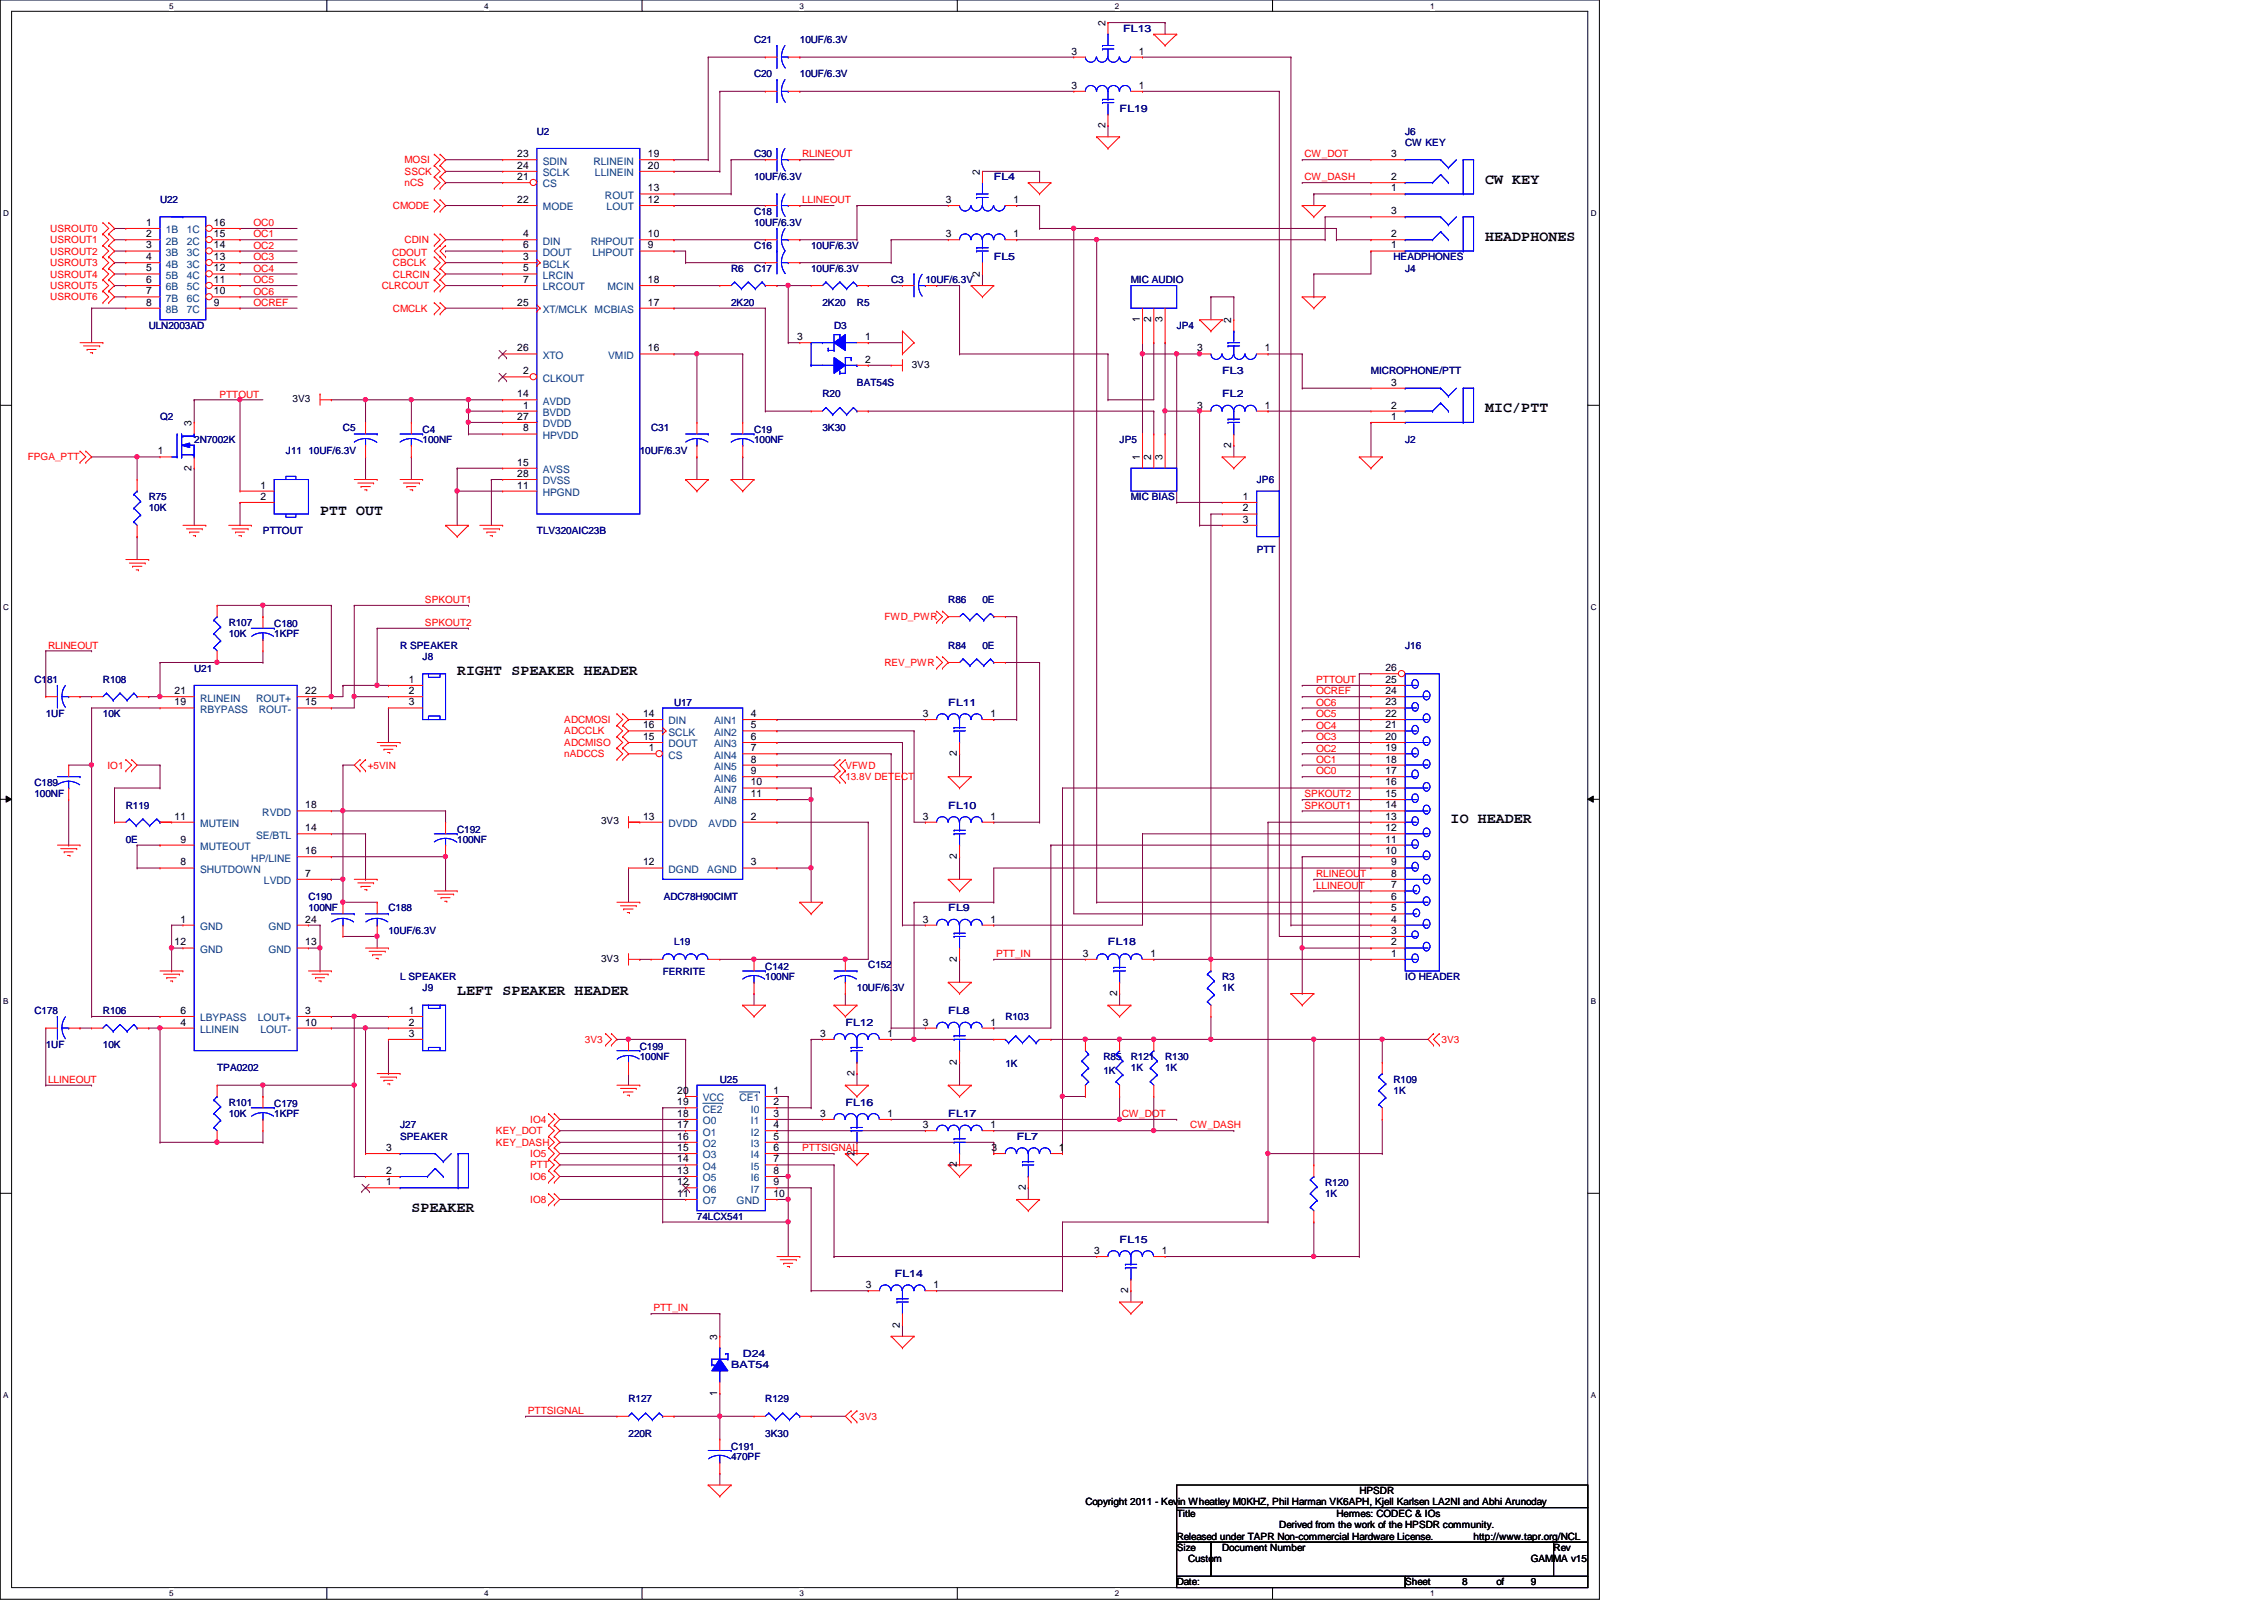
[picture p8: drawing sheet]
<svg xmlns="http://www.w3.org/2000/svg" width="297mm" height="210mm" viewBox="0 0 297 210" stroke-linecap="round" stroke-linejoin="round" font-family="sans-serif">
<defs><g id="words">
<g font-size="1.9">
<text x="194.9" y="24.1">CW KEY</text>
<text x="194.9" y="31.6">HEADPHONES</text>
<text x="194.9" y="54.1">MIC/PTT</text>
<text x="42" y="67.5">PTT OUT</text>
<text x="60" y="88.5">RIGHT SPEAKER HEADER</text>
<text x="190.3" y="108">IO HEADER</text>
<text x="60" y="130.5">LEFT SPEAKER HEADER</text>
<text x="54" y="159">SPEAKER</text>
</g>
<g font-size="1.4">
<text x="145" y="3.4" transform="rotate(-90 145 3.4)">2</text>
<text x="140.6" y="7.2">3</text>
<text x="140.6" y="11.6">3</text>
<text x="149.4" y="7.2">1</text>
<text x="149.4" y="11.6">1</text>
<text x="145" y="16.8" transform="rotate(-90 145 16.8)">2</text>
<text x="67.9" y="23.6">21</text>
<text x="67.9" y="20.6">23</text>
<text x="67.9" y="22.1">24</text>
<text x="85" y="20.6">19</text>
<text x="85" y="22.1">20</text>
<text x="128.6" y="22.9" transform="rotate(-90 128.6 22.9)">2</text>
<text x="182.5" y="23.6">2</text>
<text x="182.5" y="20.6">3</text>
<text x="19.2" y="29.6">1</text>
<text x="28.1" y="29.6">16</text>
<text x="67.9" y="26.6">22</text>
<text x="85" y="26.6">12</text>
<text x="85" y="25.1">13</text>
<text x="124.1" y="26.6">3</text>
<text x="133" y="26.6">1</text>
<text x="182.5" y="25.1">1</text>
<text x="182.5" y="28.1">3</text>
<text x="19.2" y="31.1">2</text>
<text x="19.2" y="32.6">3</text>
<text x="19.2" y="34.1">4</text>
<text x="19.2" y="35.6">5</text>
<text x="28.1" y="31.1">15</text>
<text x="28.1" y="32.6">14</text>
<text x="28.1" y="34.1">13</text>
<text x="28.1" y="35.6">12</text>
<text x="68.6" y="34.1">3</text>
<text x="68.6" y="31.1">4</text>
<text x="68.6" y="35.6">5</text>
<text x="68.6" y="32.6">6</text>
<text x="85" y="32.6">9</text>
<text x="85" y="31.1">10</text>
<text x="124.1" y="31.1">3</text>
<text x="133" y="31.1">1</text>
<text x="182.5" y="32.6">1</text>
<text x="182.5" y="31.1">2</text>
<text x="19.2" y="37.1">6</text>
<text x="19.2" y="38.6">7</text>
<text x="19.2" y="40.1">8</text>
<text x="28.1" y="37.1">11</text>
<text x="28.1" y="38.6">10</text>
<text x="28.1" y="40.1">9</text>
<text x="67.9" y="40.1">25</text>
<text x="68.6" y="37.1">7</text>
<text x="85" y="40.1">17</text>
<text x="85" y="37.1">18</text>
<text x="128.6" y="36.3" transform="rotate(-90 128.6 36.3)">2</text>
<text x="67.9" y="46.1">26</text>
<text x="85" y="46.1">16</text>
<text x="104.6" y="44.6">3</text>
<text x="113.5" y="44.6">1</text>
<text x="113.5" y="47.6">2</text>
<text x="149.6" y="42.2" transform="rotate(-90 149.6 42.2)">1</text>
<text x="151" y="42.2" transform="rotate(-90 151 42.2)">2</text>
<text x="152.5" y="42.2" transform="rotate(-90 152.5 42.2)">3</text>
<text x="157.1" y="46.1">3</text>
<text x="161.5" y="42.4" transform="rotate(-90 161.5 42.4)">2</text>
<text x="165.9" y="46.1">1</text>
<text x="67.9" y="52.1">14</text>
<text x="68.6" y="53.6">1</text>
<text x="68.6" y="49.1">2</text>
<text x="157.1" y="53.6">3</text>
<text x="165.9" y="53.6">1</text>
<text x="182.5" y="53.6">2</text>
<text x="182.5" y="50.6">3</text>
<text x="20.7" y="59.6">1</text>
<text x="25.1" y="55.9" transform="rotate(-90 25.1 55.9)">3</text>
<text x="67.9" y="55.1">27</text>
<text x="68.6" y="56.6">8</text>
<text x="161.5" y="58.8" transform="rotate(-90 161.5 58.8)">2</text>
<text x="182.5" y="55.1">1</text>
<text x="25.1" y="61.8" transform="rotate(-90 25.1 61.8)">2</text>
<text x="34.2" y="64.1">1</text>
<text x="34.2" y="65.6">2</text>
<text x="67.9" y="64.1">11</text>
<text x="67.9" y="62.6">28</text>
<text x="67.9" y="61.1">15</text>
<text x="149.6" y="60.4" transform="rotate(-90 149.6 60.4)">1</text>
<text x="151" y="60.4" transform="rotate(-90 151 60.4)">2</text>
<text x="152.5" y="60.4" transform="rotate(-90 152.5 60.4)">3</text>
<text x="163.1" y="65.6">1</text>
<text x="163.1" y="67.1">2</text>
<text x="163.1" y="68.6">3</text>
<text x="53.6" y="89.6">1</text>
<text x="181.8" y="89.6">25</text>
<text x="181.8" y="88.1">26</text>
<text x="22.9" y="91.1">21</text>
<text x="22.9" y="92.5">19</text>
<text x="40" y="91.1">22</text>
<text x="40" y="92.5">15</text>
<text x="53.6" y="91.1">2</text>
<text x="53.6" y="92.5">3</text>
<text x="84.4" y="94.1">14</text>
<text x="84.4" y="95.5">16</text>
<text x="98.5" y="94.1">4</text>
<text x="98.5" y="95.5">5</text>
<text x="121.1" y="94.1">3</text>
<text x="130" y="94.1">1</text>
<text x="181.8" y="95.5">21</text>
<text x="181.8" y="92.5">23</text>
<text x="181.8" y="94.1">22</text>
<text x="181.8" y="91.1">24</text>
<text x="84.4" y="97.1">15</text>
<text x="85.1" y="98.6">1</text>
<text x="98.5" y="97.1">6</text>
<text x="98.5" y="98.6">7</text>
<text x="98.5" y="100">8</text>
<text x="98.5" y="101.6">9</text>
<text x="125.6" y="99.2" transform="rotate(-90 125.6 99.2)">2</text>
<text x="181.8" y="101.6">17</text>
<text x="181.8" y="98.6">19</text>
<text x="181.8" y="100">18</text>
<text x="181.8" y="97.1">20</text>
<text x="22.9" y="107.5">11</text>
<text x="40" y="106">18</text>
<text x="84.4" y="107.5">13</text>
<text x="98.5" y="107.5">2</text>
<text x="98.5" y="103">10</text>
<text x="98.5" y="104.6">11</text>
<text x="121.1" y="107.5">3</text>
<text x="130" y="107.5">1</text>
<text x="181.8" y="107.5">13</text>
<text x="181.8" y="104.6">15</text>
<text x="181.8" y="106">14</text>
<text x="181.8" y="103">16</text>
<text x="23.7" y="110.5">9</text>
<text x="23.7" y="113.5">8</text>
<text x="40" y="112.1">16</text>
<text x="40" y="109.1">14</text>
<text x="84.4" y="113.5">12</text>
<text x="98.5" y="113.5">3</text>
<text x="125.6" y="112.7" transform="rotate(-90 125.6 112.7)">2</text>
<text x="181.8" y="110.5">11</text>
<text x="181.8" y="112.1">10</text>
<text x="181.8" y="109.1">12</text>
<text x="182.5" y="113.5">9</text>
<text x="40" y="115">7</text>
<text x="182.5" y="119.5">5</text>
<text x="182.5" y="116.5">7</text>
<text x="182.5" y="118">6</text>
<text x="182.5" y="115">8</text>
<text x="22.9" y="124">12</text>
<text x="23.7" y="121">1</text>
<text x="40" y="121">24</text>
<text x="40" y="124">13</text>
<text x="121.1" y="121">3</text>
<text x="130" y="121">1</text>
<text x="142.1" y="125.5">3</text>
<text x="151" y="125.5">1</text>
<text x="182.5" y="125.5">1</text>
<text x="182.5" y="122.5">3</text>
<text x="182.5" y="124">2</text>
<text x="182.5" y="121">4</text>
<text x="125.6" y="126.2" transform="rotate(-90 125.6 126.2)">2</text>
<text x="146.6" y="130.7" transform="rotate(-90 146.6 130.7)">2</text>
<text x="23.7" y="134.5">4</text>
<text x="23.7" y="133">6</text>
<text x="40" y="134.5">10</text>
<text x="40" y="133">3</text>
<text x="53.6" y="133">1</text>
<text x="53.6" y="134.5">2</text>
<text x="53.6" y="136">3</text>
<text x="107.6" y="136">3</text>
<text x="116.5" y="136">1</text>
<text x="121.1" y="134.5">3</text>
<text x="130" y="134.5">1</text>
<text x="88.9" y="143.5">20</text>
<text x="101.5" y="143.5">1</text>
<text x="112.1" y="141.2" transform="rotate(-90 112.1 141.2)">2</text>
<text x="125.6" y="139.7" transform="rotate(-90 125.6 139.7)">2</text>
<text x="88.9" y="145">19</text>
<text x="88.9" y="148">17</text>
<text x="88.9" y="146.5">18</text>
<text x="88.9" y="149.5">16</text>
<text x="101.5" y="146.5">3</text>
<text x="101.5" y="149.5">5</text>
<text x="101.5" y="148">4</text>
<text x="101.5" y="145">2</text>
<text x="107.6" y="146.5">3</text>
<text x="116.5" y="146.5">1</text>
<text x="121.1" y="148">3</text>
<text x="130" y="148">1</text>
<text x="50.7" y="155.5">1</text>
<text x="50.7" y="154">2</text>
<text x="50.7" y="151">3</text>
<text x="88.9" y="154">13</text>
<text x="88.9" y="151">15</text>
<text x="88.9" y="152.5">14</text>
<text x="88.9" y="155.5">12</text>
<text x="101.5" y="152.5">7</text>
<text x="101.5" y="155.5">9</text>
<text x="101.5" y="151">6</text>
<text x="101.5" y="154">8</text>
<text x="112.1" y="151.7" transform="rotate(-90 112.1 151.7)">2</text>
<text x="125.6" y="153.2" transform="rotate(-90 125.6 153.2)">2</text>
<text x="130.1" y="151">3</text>
<text x="138.9" y="151">1</text>
<text x="88.9" y="157">11</text>
<text x="101.5" y="157">10</text>
<text x="134.6" y="156.2" transform="rotate(-90 134.6 156.2)">2</text>
<text x="143.5" y="164.5">3</text>
<text x="152.4" y="164.5">1</text>
<text x="113.6" y="169">3</text>
<text x="122.5" y="169">1</text>
<text x="148" y="169.6" transform="rotate(-90 148 169.6)">2</text>
<text x="94.1" y="175.8" transform="rotate(-90 94.1 175.8)">3</text>
<text x="118.1" y="174.2" transform="rotate(-90 118.1 174.2)">2</text>
<text x="94.1" y="183.1" transform="rotate(-90 94.1 183.1)">1</text>
</g>
<g font-size="1.4" fill="#004080">
<text x="71.2" y="21.6">SDIN</text>
<text x="71.2" y="23.1">SCLK</text>
<text x="77.8" y="21.6">RLINEIN</text>
<text x="78.1" y="23.1">LLINEIN</text>
<text x="71.2" y="24.6">CS</text>
<text x="71.2" y="27.6">MODE</text>
<text x="79.4" y="26.1">ROUT</text>
<text x="79.6" y="27.6">LOUT</text>
<text x="21.8" y="30.6">1B</text>
<text x="21.8" y="32.1">2B</text>
<text x="21.8" y="33.6">3B</text>
<text x="21.8" y="35.1">4B</text>
<text x="24.5" y="30.6">1C</text>
<text x="24.5" y="32.1">2C</text>
<text x="24.5" y="33.6">3C</text>
<text x="24.5" y="35.1">3C</text>
<text x="71.2" y="35.1">BCLK</text>
<text x="71.2" y="32.1">DIN</text>
<text x="71.2" y="33.6">DOUT</text>
<text x="77.5" y="32.1">RHPOUT</text>
<text x="77.7" y="33.6">LHPOUT</text>
<text x="21.8" y="36.6">5B</text>
<text x="21.8" y="38.1">6B</text>
<text x="21.8" y="39.6">7B</text>
<text x="21.8" y="41.1">8B</text>
<text x="24.5" y="36.6">4C</text>
<text x="24.5" y="38.1">5C</text>
<text x="24.5" y="39.6">6C</text>
<text x="24.5" y="41.1">7C</text>
<text x="71.2" y="36.6">LRCIN</text>
<text x="71.2" y="38.1">LRCOUT</text>
<text x="71.2" y="41.1">XT/MCLK</text>
<text x="78" y="41.1">MCBIAS</text>
<text x="79.7" y="38.1">MCIN</text>
<text x="71.2" y="47.1">XTO</text>
<text x="79.8" y="47.1">VMID</text>
<text x="71.2" y="50.1">CLKOUT</text>
<text x="71.2" y="53.1">AVDD</text>
<text x="71.2" y="56">DVDD</text>
<text x="71.2" y="54.6">BVDD</text>
<text x="71.2" y="57.6">HPVDD</text>
<text x="71.2" y="65.1">HPGND</text>
<text x="71.2" y="63.5">DVSS</text>
<text x="71.2" y="62.1">AVSS</text>
<text x="26.2" y="92">RLINEIN</text>
<text x="26.2" y="93.5">RBYPASS</text>
<text x="33.6" y="92">ROUT+</text>
<text x="33.9" y="93.5">ROUT-</text>
<text x="87.7" y="95">DIN</text>
<text x="93.7" y="95">AIN1</text>
<text x="87.7" y="96.5">SCLK</text>
<text x="87.7" y="98">DOUT</text>
<text x="87.7" y="99.5">CS</text>
<text x="93.7" y="96.5">AIN2</text>
<text x="93.7" y="98">AIN3</text>
<text x="93.7" y="99.5">AIN4</text>
<text x="93.7" y="101">AIN5</text>
<text x="34.4" y="107">RVDD</text>
<text x="93.7" y="102.5">AIN6</text>
<text x="93.7" y="104">AIN7</text>
<text x="93.7" y="105.5">AIN8</text>
<text x="26.2" y="108.5">MUTEIN</text>
<text x="26.2" y="111.5">MUTEOUT</text>
<text x="33" y="113">HP/LINE</text>
<text x="33.6" y="110">SE/BTL</text>
<text x="87.7" y="108.5">DVDD</text>
<text x="93" y="108.5">AVDD</text>
<text x="26.2" y="114.5">SHUTDOWN</text>
<text x="34.6" y="116">LVDD</text>
<text x="87.7" y="114.5">DGND</text>
<text x="92.8" y="114.5">AGND</text>
<text x="26.2" y="122">GND</text>
<text x="26.2" y="125">GND</text>
<text x="35.2" y="122">GND</text>
<text x="35.2" y="125">GND</text>
<text x="26.2" y="135.5">LLINEIN</text>
<text x="26.2" y="134">LBYPASS</text>
<text x="33.8" y="134">LOUT+</text>
<text x="34.2" y="135.5">LOUT-</text>
<text x="92.2" y="144.5">VCC</text>
<text x="92.2" y="146">CE2</text>
<text x="92.2" y="149">O1</text>
<text x="92.2" y="147.5">O0</text>
<text x="97" y="144.5">CE1</text>
<text x="98.5" y="147.5">I1</text>
<text x="98.5" y="149">I2</text>
<text x="98.5" y="146">I0</text>
<text x="92.2" y="155">O5</text>
<text x="92.2" y="152">O3</text>
<text x="92.2" y="150.5">O2</text>
<text x="92.2" y="153.5">O4</text>
<text x="98.5" y="150.5">I3</text>
<text x="98.5" y="153.5">I5</text>
<text x="98.5" y="152">I4</text>
<text x="98.5" y="155">I6</text>
<text x="92.2" y="156.5">O6</text>
<text x="92.2" y="158">O7</text>
<text x="96.6" y="158">GND</text>
<text x="98.5" y="156.5">I7</text>
</g>
<g font-size="1.3" fill="#000080">
<text x="98.9" y="5.7">C21</text>
<text x="104.9" y="5.7">10UF/6.3V</text>
<text x="147.4" y="4.1">FL13</text>
<text x="98.9" y="10.2">C20</text>
<text x="104.9" y="10.2">10UF/6.3V</text>
<text x="70.4" y="17.7">U2</text>
<text x="146.9" y="14.6">FL19</text>
<text x="184.4" y="17.7">J6</text>
<text x="98.9" y="20.7">C30</text>
<text x="98.9" y="23.7">10UF/6.3V</text>
<text x="130.4" y="23.7">FL4</text>
<text x="184.4" y="19.1">CW KEY</text>
<text x="21" y="26.6">U22</text>
<text x="98.9" y="28.2">C18</text>
<text x="98.9" y="29.6">10UF/6.3V</text>
<text x="95.9" y="35.6">R6</text>
<text x="98.9" y="32.6">C16</text>
<text x="98.9" y="35.6">C17</text>
<text x="106.4" y="32.6">10UF/6.3V</text>
<text x="106.4" y="35.6">10UF/6.3V</text>
<text x="130.4" y="34.1">FL5</text>
<text x="182.8" y="34.1">HEADPHONES</text>
<text x="184.4" y="35.6">J4</text>
<text x="95.9" y="40.1">2K20</text>
<text x="107.9" y="40.1">2K20</text>
<text x="112.4" y="40.1">R5</text>
<text x="116.9" y="37.1">C3</text>
<text x="121.4" y="37.1">10UF/6.3V</text>
<text x="148.4" y="37.1">MIC AUDIO</text>
<text x="19.5" y="43.1">ULN2003AD</text>
<text x="109.4" y="43.1">D3</text>
<text x="154.4" y="43.1">JP4</text>
<text x="107.9" y="52.1">R20</text>
<text x="112.4" y="50.6">BAT54S</text>
<text x="160.4" y="49.1">FL3</text>
<text x="160.4" y="52.1">FL2</text>
<text x="179.9" y="49.1">MICROPHONE/PTT</text>
<text x="21" y="55.1">Q2</text>
<text x="25.5" y="58.1">2N7002K</text>
<text x="37.5" y="59.6">J11</text>
<text x="40.5" y="59.6">10UF/6.3V</text>
<text x="45" y="56.6">C5</text>
<text x="55.5" y="56.8">C4</text>
<text x="55.5" y="58.1">100NF</text>
<text x="83.9" y="59.6">10UF/6.3V</text>
<text x="85.4" y="56.6">C31</text>
<text x="98.9" y="56.8">C19</text>
<text x="98.9" y="58.1">100NF</text>
<text x="107.9" y="56.6">3K30</text>
<text x="146.9" y="58.1">JP5</text>
<text x="184.4" y="58.1">J2</text>
<text x="19.5" y="65.6">R75</text>
<text x="148.4" y="65.6">MIC BIAS</text>
<text x="164.9" y="63.4">JP6</text>
<text x="19.5" y="67.1">10K</text>
<text x="34.5" y="70.1">PTTOUT</text>
<text x="70.4" y="70.1">TLV320AIC23B</text>
<text x="164.9" y="72.5">PTT</text>
<text x="30" y="82.1">R107</text>
<text x="30" y="83.6">10K</text>
<text x="36" y="82.3">C180</text>
<text x="36" y="83.6">1KPF</text>
<text x="124.4" y="79.1">R86</text>
<text x="128.9" y="79.1">0E</text>
<text x="4.5" y="89.6">C181</text>
<text x="13.5" y="89.6">R108</text>
<text x="25.5" y="88.1">U21</text>
<text x="52.5" y="85.1">R SPEAKER</text>
<text x="55.5" y="86.6">J8</text>
<text x="124.4" y="85.1">R84</text>
<text x="128.9" y="85.1">0E</text>
<text x="184.4" y="85.1">J16</text>
<text x="6" y="94.1">1UF</text>
<text x="13.5" y="94.1">10K</text>
<text x="88.4" y="92.6">U17</text>
<text x="124.4" y="92.6">FL11</text>
<text x="4.5" y="103.1">C189</text>
<text x="4.5" y="104.6">100NF</text>
<text x="16.5" y="106.1">R119</text>
<text x="124.4" y="106.1">FL10</text>
<text x="16.5" y="110.6">0E</text>
<text x="60" y="109.2">C192</text>
<text x="60" y="110.6">100NF</text>
<text x="40.5" y="118.1">C190</text>
<text x="40.5" y="119.5">100NF</text>
<text x="51" y="119.5">C188</text>
<text x="87.1" y="118.1">ADC78H90CIMT</text>
<text x="124.4" y="119.5">FL9</text>
<text x="51" y="122.6">10UF/6.3V</text>
<text x="88.4" y="124">L19</text>
<text x="145.4" y="124">FL18</text>
<text x="52.5" y="128.6">L SPEAKER</text>
<text x="55.5" y="130">J9</text>
<text x="86.9" y="127.9">FERRITE</text>
<text x="100.4" y="127.2">C142</text>
<text x="100.4" y="128.6">100NF</text>
<text x="112.4" y="130">10UF/6.3V</text>
<text x="113.9" y="127">C152</text>
<text x="160.4" y="128.6">R3</text>
<text x="160.4" y="130">1K</text>
<text x="184.4" y="128.6">IO HEADER</text>
<text x="4.5" y="133.1">C178</text>
<text x="6" y="137.5">1UF</text>
<text x="13.5" y="133.1">R106</text>
<text x="13.5" y="137.5">10K</text>
<text x="83.9" y="137.7">C199</text>
<text x="110.9" y="134.5">FL12</text>
<text x="124.4" y="133.1">FL8</text>
<text x="131.9" y="133.8">R103</text>
<text x="28.5" y="140.5">TPA0202</text>
<text x="83.9" y="139">100NF</text>
<text x="94.4" y="142">U25</text>
<text x="131.9" y="140">1K</text>
<text x="144.8" y="139">R85</text>
<text x="144.8" y="140.8">1K</text>
<text x="148.4" y="139">R121</text>
<text x="148.4" y="140.5">1K</text>
<text x="152.9" y="139">R130</text>
<text x="152.9" y="140.5">1K</text>
<text x="182.8" y="142">R109</text>
<text x="182.8" y="143.6">1K</text>
<text x="30" y="145">R101</text>
<text x="30" y="146.5">10K</text>
<text x="36" y="145.2">C179</text>
<text x="36" y="146.5">1KPF</text>
<text x="52.5" y="148">J27</text>
<text x="52.5" y="149.5">SPEAKER</text>
<text x="110.9" y="145">FL16</text>
<text x="124.4" y="146.5">FL17</text>
<text x="133.4" y="149.5">FL7</text>
<text x="173.9" y="155.5">R120</text>
<text x="91.4" y="160">74LCX541</text>
<text x="173.9" y="157">1K</text>
<text x="117.4" y="167.5">FL14</text>
<text x="146.9" y="163">FL15</text>
<text x="95.9" y="179.5">BAT54</text>
<text x="97.4" y="178">D24</text>
<text x="82.5" y="184">R127</text>
<text x="100.4" y="184">R129</text>
<text x="82.5" y="188.5">220R</text>
<text x="95.9" y="190.2">C191</text>
<text x="95.9" y="191.5">470PF</text>
<text x="100.4" y="188.5">3K30</text>
</g>
<g font-size="1.3" fill="#f00">
<text x="53.1" y="21.4">MOSI</text>
<text x="53.1" y="22.9">SSCK</text>
<text x="105.2" y="20.7">RLINEOUT</text>
<text x="171.2" y="20.7">CW_DOT</text>
<text x="171.2" y="23.7">CW_DASH</text>
<text x="33.3" y="29.7">OC0</text>
<text x="51.6" y="27.4">CMODE</text>
<text x="53.1" y="24.4">nCS</text>
<text x="105.2" y="26.7">LLINEOUT</text>
<text x="6.6" y="30.4">USROUT0</text>
<text x="6.6" y="31.9">USROUT1</text>
<text x="6.6" y="33.4">USROUT2</text>
<text x="6.6" y="34.9">USROUT3</text>
<text x="33.3" y="31.2">OC1</text>
<text x="33.3" y="32.6">OC2</text>
<text x="33.3" y="34.2">OC3</text>
<text x="33.3" y="35.6">OC4</text>
<text x="51.4" y="33.5">CDOUT</text>
<text x="51.6" y="34.9">CBCLK</text>
<text x="53.1" y="31.9">CDIN</text>
<text x="6.6" y="36.4">USROUT4</text>
<text x="6.6" y="37.9">USROUT5</text>
<text x="6.6" y="39.4">USROUT6</text>
<text x="33.3" y="37.2">OC5</text>
<text x="33.3" y="38.7">OC6</text>
<text x="33.3" y="40.1">OCREF</text>
<text x="50.1" y="37.9">CLRCOUT</text>
<text x="51.6" y="36.4">CLRCIN</text>
<text x="51.6" y="40.9">CMCLK</text>
<text x="28.8" y="52.2">PTTOUT</text>
<text x="3.6" y="60.4">FPGA_PTT</text>
<text x="55.7" y="82.1">SPKOUT2</text>
<text x="55.7" y="79.1">SPKOUT1</text>
<text x="116" y="81.4">FWD_PWR</text>
<text x="6.3" y="85.1">RLINEOUT</text>
<text x="116" y="87.3">REV_PWR</text>
<text x="172.7" y="89.6">PTTOUT</text>
<text x="74" y="94.8">ADCMOSI</text>
<text x="172.7" y="91.1">OCREF</text>
<text x="172.7" y="92.6">OC6</text>
<text x="172.7" y="94.1">OC5</text>
<text x="172.7" y="95.6">OC4</text>
<text x="14.1" y="100.8">IO1</text>
<text x="48.3" y="100.8">+5VIN</text>
<text x="74" y="96.4">ADCCLK</text>
<text x="74" y="97.8">ADCMISO</text>
<text x="74" y="99.3">nADCCS</text>
<text x="110.9" y="100.8">VFWD</text>
<text x="172.7" y="97.1">OC3</text>
<text x="172.7" y="98.6">OC2</text>
<text x="172.7" y="100.1">OC1</text>
<text x="172.7" y="101.6">OC0</text>
<text x="110.9" y="102.3">13.8V DETECT</text>
<text x="171.2" y="104.6">SPKOUT2</text>
<text x="171.2" y="106.1">SPKOUT1</text>
<text x="172.7" y="116.6">LLINEOUT</text>
<text x="172.7" y="115.1">RLINEOUT</text>
<text x="130.7" y="125.6">PTT_IN</text>
<text x="76.7" y="136.8">3V3</text>
<text x="189.1" y="136.8">3V3</text>
<text x="6.3" y="142.1">LLINEOUT</text>
<text x="65.1" y="148.8">KEY_DOT</text>
<text x="69.6" y="147.3">IO4</text>
<text x="147.2" y="146.6">CW_DOT</text>
<text x="156.2" y="148">CW_DASH</text>
<text x="65.1" y="150.3">KEY_DASH</text>
<text x="69.6" y="153.3">PTT</text>
<text x="69.6" y="151.8">IO5</text>
<text x="69.6" y="154.8">IO6</text>
<text x="105.2" y="151">PTTSIGNAL</text>
<text x="69.6" y="157.8">IO8</text>
<text x="85.7" y="172">PTT_IN</text>
<text x="69.3" y="185.5">PTTSIGNAL</text>
<text x="112.7" y="186.3">3V3</text>
</g>
<g font-size="1.3">
<text x="38.4" y="52.7">3V3</text>
<text x="119.6" y="48.2">3V3</text>
<text x="78.9" y="108.2">3V3</text>
<text x="78.9" y="126.2">3V3</text>
<text x="142.4" y="197.5">Copyright 2011 - Kevin Wheatley M0KHZ, Phil Harman VK6APH, Kjell Karlsen LA2NI and Abhi Arunoday</text>
<text x="178.3" y="196">HPSDR</text>
<text x="154.4" y="202">Released under TAPR Non-commercial Hardware License.</text>
<text x="154.4" y="199">Title</text>
<text x="154.4" y="203.5">Size</text>
<text x="160.4" y="203.5">Document Number</text>
<text x="167.8" y="200.5">Derived from the work of the HPSDR community.</text>
<text x="175.3" y="199">Hermes: CODEC &amp; IOs</text>
<text x="193.3" y="202">http://www.tapr.org/NCL</text>
<text x="203.8" y="203.5">Rev</text>
<text x="154.4" y="208">Date:</text>
<text x="155.9" y="205">Custom</text>
<text x="184.4" y="208">Sheet</text>
<text x="191.9" y="208">8</text>
<text x="196.3" y="208">of</text>
<text x="200.8" y="208">9</text>
<text x="200.8" y="205">GAMMA v15</text>
</g>
<g font-size="1.1">
<text x="22.2" y="1.1">5</text>
<text x="63.5" y="1.1">4</text>
<text x="104.9" y="1.1">3</text>
<text x="146.3" y="1.1">2</text>
<text x="187.6" y="1.1">1</text>
<text x=".4" y="28.3">D</text>
<text x="208.7" y="28.3">D</text>
<text x=".4" y="80">C</text>
<text x="208.7" y="80">C</text>
<text x=".4" y="131.7">B</text>
<text x="208.7" y="131.7">B</text>
<text x=".4" y="183.3">A</text>
<text x="208.7" y="183.3">A</text>
<text x="22.2" y="209.4">5</text>
<text x="63.5" y="209.4">4</text>
<text x="104.9" y="209.4">3</text>
<text x="146.3" y="209.4">2</text>
<text x="187.6" y="209.4">1</text>
</g>
</g></defs>
<path d="M0 0h209.8v209.8h-209.8zM1.5 1.5h206.8v206.8h-206.8z" fill="none" stroke="#000" stroke-width=".13"/>
<g fill="#fff">
<path d="M22.2 .2h.6v1.2h-.6z"/>
<path d="M22.2 208.4h.6v1.2h-.6z"/>
</g>
<path d="M42.9 0v1.5M42.9 208.3v1.5" fill="none" stroke="#000" stroke-width=".13"/>
<g fill="#fff">
<path d="M63.5 .2h.6v1.2h-.6z"/>
<path d="M63.5 208.4h.6v1.2h-.6z"/>
</g>
<path d="M84.2 0v1.5M84.2 208.3v1.5" fill="none" stroke="#000" stroke-width=".13"/>
<g fill="#fff">
<path d="M104.9 .2h.6v1.2h-.6z"/>
<path d="M104.9 208.4h.6v1.2h-.6z"/>
</g>
<path d="M125.6 0v1.5M125.6 208.3v1.5" fill="none" stroke="#000" stroke-width=".13"/>
<g fill="#fff">
<path d="M146.3 .2h.6v1.2h-.6z"/>
<path d="M146.3 208.4h.6v1.2h-.6z"/>
</g>
<path d="M167 0v1.5M167 208.3v1.5" fill="none" stroke="#000" stroke-width=".13"/>
<g fill="#fff">
<path d="M187.6 .2h.6v1.2h-.6z"/>
<path d="M187.6 208.4h.6v1.2h-.6z"/>
<path d="M.4 27.3h.8v1.2h-.8z"/>
<path d="M208.7 27.3h.8v1.2h-.8z"/>
<path d="M.4 79h.8v1.2h-.8z"/>
<path d="M208.7 79h.8v1.2h-.8z"/>
</g>
<path d="M0 53.2h1.5M208.3 53.2h1.5" fill="none" stroke="#000" stroke-width=".13"/>
<g fill="#fff">
<path d="M.4 130.7h.7v1.2h-.7z"/>
<path d="M208.7 130.7h.7v1.2h-.7z"/>
</g>
<path d="M0 104.9h1.5M.8 104.4l.7 .5-.7 .3zM208.3 104.9l.7-.5v.8zM208.3 104.9h1.5" fill="none" stroke="#000" stroke-width=".13"/>
<path d="M.8 104.4l.7 .5-.7 .3zM208.3 104.9l.7-.5v.8z" fill="#000"/>
<g fill="#fff">
<path d="M.4 182.4h.7v1.2h-.7z"/>
<path d="M208.7 182.4h.7v1.2h-.7z"/>
</g>
<path d="M0 156.5h1.5M208.3 156.5h1.5" fill="none" stroke="#000" stroke-width=".13"/>
<path d="M18 59.9h.1M18 59.9h3M82.5 113.9h.1M82.5 113.9v4.5" fill="none" stroke="#800040" stroke-width=".13"/>
<circle cx="18" cy="59.9" r=".29" fill="#f0f"/>
<circle cx="18" cy="59.9" r=".29" fill="none" stroke="#f0f" stroke-width=".13"/>
<g fill="none" stroke="#800040" stroke-width=".13">
<path d="M149.9 7.5h.1M149.9 12h.1M149.9 7.5h19.5M149.9 12h17.9M169.4 7.5h.1M169.4 7.5v113.9M58.5 21h.1M58.5 22.5h.1M58.5 24h.1M58.5 27h.1M58.5 31.5h.1M58.5 34.5h.1"/>
<path d="M58.5 35.9h.1M58.5 32.9h.1M58.5 21h7.5M58.5 22.5h7.5M58.5 24h7.5M58.5 27h7.5M58.5 31.5h7.5M58.5 34.5h7.5M58.5 35.9h7.5M58.5 32.9h7.5M104.9 31.5h.1M104.9 31.5h7.5"/>
<path d="M122.9 37.5h.1M122.9 37.5h3M18 59.9h.1M18 59.9v3M58.5 40.4h.1M58.5 40.4h7.5M61.5 56.9h.1M61.5 55.4h.1M61.5 52.5h.1M61.5 53.9h.1M61.5 56.9h4.5M61.5 55.4v1.5"/>
<path d="M61.5 52.5h4.5M61.5 53.9h4.5M18 70.4h.1M18 70.4v3M25.5 61.4h.1M25.5 61.4v7.5M106.4 103.4h.1M106.4 103.4v1.5M140.9 119.9h39M143.9 118.4h.1M143.9 118.4h36M179.9 119.9h.1"/>
<path d="M169.4 121.4h.1M169.4 121.4h10.5"/>
</g>
<circle cx="61.4" cy="53.9" r=".29" fill="#f0f"/>
<circle cx="61.4" cy="53.9" r=".29" fill="none" stroke="#f0f" stroke-width=".13"/>
<path d="M61.5 52.5h.1M61.5 55.4h.1M61.5 52.5v1.4M61.5 55.4h4.5" fill="none" stroke="#800040" stroke-width=".13"/>
<circle cx="61.4" cy="55.4" r=".29" fill="#f0f"/>
<circle cx="61.4" cy="55.4" r=".29" fill="none" stroke="#f0f" stroke-width=".13"/>
<path d="M54 52.5h.1M54 52.5h7.5M61.5 53.9h.1M61.5 53.9v1.5" fill="none" stroke="#800040" stroke-width=".13"/>
<circle cx="61.4" cy="52.4" r=".29" fill="#f0f"/>
<circle cx="61.4" cy="52.4" r=".29" fill="none" stroke="#f0f" stroke-width=".13"/>
<circle cx="53.9" cy="52.4" r=".29" fill="#f0f"/>
<circle cx="53.9" cy="52.4" r=".29" fill="none" stroke="#f0f" stroke-width=".13"/>
<g fill="none" stroke="#800040" stroke-width=".13">
<path d="M167.8 12h.1M167.8 12v110.9h12.1M43.5 52.5h.1M43.5 52.5h10.5M48 59.9h.1M48 52.5h.1M48 52.5v2.9M48 59.9v3M54 59.9h.1M54 52.5h.1M54 52.5v2.9M54 59.9v3"/>
<path d="M101.9 94.4h.1M101.9 94.4h19.5M125.9 98.9h.1M125.9 98.9v3M125.9 112.4h.1M125.9 112.4v3M179.9 122.9h.1"/>
</g>
<circle cx="47.9" cy="52.4" r=".29" fill="#f0f"/>
<circle cx="47.9" cy="52.4" r=".29" fill="none" stroke="#f0f" stroke-width=".13"/>
<g fill="none" stroke="#800040" stroke-width=".13">
<path d="M104.9 7.5h.1M104.9 12h.1M104.9 7.5h36M104.9 12h36M58.5 37.5h7.5M66 37.5h.1M60 61.4h.1M60 64.4h.1M60 61.4h6M60 61.4v3M60 64.4h6M64.5 62.9h.1"/>
<path d="M64.5 62.9h1.5M64.5 62.9v6M170.9 89.9h.1M170.9 91.4h.1M170.9 92.9h.1M170.9 89.9h9M170.9 91.4h9M170.9 92.9h9M125.9 125.9h.1M125.9 139.4h.1M125.9 125.9v3M125.9 139.4v3"/>
</g>
<circle cx="60" cy="64.4" r=".29" fill="#f0f"/>
<circle cx="60" cy="64.4" r=".29" fill="none" stroke="#f0f" stroke-width=".13"/>
<g fill="none" stroke="#800040" stroke-width=".13">
<path d="M12 59.9h.1M12 59.9h6M25.5 52.5h.1M25.5 52.5v2.9M31.5 52.5h.1M31.5 52.5h3M60 64.4h.1M60 64.4v4.5M170.9 94.4h.1M170.9 95.9h.1M170.9 97.4h.1M170.9 98.9h.1"/>
<path d="M170.9 94.4h9M170.9 95.9h9M170.9 97.4h9M170.9 98.9h9M101.9 107.9h.1M101.9 107.9h12M113.9 107.9h.1M113.9 107.9v18M170.9 100.4h.1M170.9 101.9h.1M170.9 100.4h9M170.9 101.9h9"/>
<path d="M98.9 125.9h.1M98.9 125.9h12"/>
</g>
<circle cx="110.9" cy="125.8" r=".29" fill="#f0f"/>
<circle cx="110.9" cy="125.8" r=".29" fill="none" stroke="#f0f" stroke-width=".13"/>
<circle cx="98.9" cy="125.8" r=".29" fill="#f0f"/>
<circle cx="98.9" cy="125.8" r=".29" fill="none" stroke="#f0f" stroke-width=".13"/>
<g fill="none" stroke="#800040" stroke-width=".13">
<path d="M92.9 7.5h.1M92.9 7.5v13.5M92.9 7.5h7.5M145.4 16.5h.1M145.4 16.5v1.4M88.4 21h.1M88.4 22.5h.1M88.4 31.5h.1M88.4 32.9h.1M88.4 37.5h.1M88.4 21h4.5M88.4 22.5h6"/>
<path d="M88.4 31.5h12M88.4 32.9h1.6M88.4 37.5h6M92.9 21h.1M101.9 37.5h.1M101.9 37.5h1.5M103.4 37.5h.1M103.4 37.5v7.5M113.9 37.5h.1M113.9 37.5h4.5M103.4 45h.1M103.4 45h1.5"/>
<path d="M113.9 53.9h.1M113.9 53.9h37.5M101.9 95.9h.1M101.9 97.4h.1M101.9 98.9h.1M101.9 95.9h18M101.9 97.4h16.5M101.9 98.9h15M116.9 98.9h.1M116.9 98.9v36M118.4 97.4h.1M118.4 97.4v24"/>
<path d="M119.9 95.9h.1M119.9 95.9v12M101.9 100.4h.1M101.9 100.4h7.5M137.9 110.9h.1M137.9 110.9h42M149.9 109.4h.1M149.9 109.4h30M98.9 130.3h.1M98.9 130.3v1.6M110.9 130.3h.1M110.9 130.3v1.6"/>
<path d="M116.9 134.9h.1M116.9 134.9h4.5M118.4 121.4h.1M118.4 121.4h3M158.9 125.9h21M179.9 125.9h.1"/>
</g>
<circle cx="103.4" cy="37.4" r=".29" fill="#f0f"/>
<circle cx="103.4" cy="37.4" r=".29" fill="none" stroke="#f0f" stroke-width=".13"/>
<g fill="none" stroke="#800040" stroke-width=".13">
<path d="M103.4 37.5h.1M103.4 37.5h3M91.4 59.9h.1M91.4 46.4h.1M91.4 46.4v9M91.4 59.9v3M97.4 59.9h.1M97.4 46.4h.1M97.4 46.4v9M97.4 59.9v3M113.9 45h.1M113.9 47.9h.1"/>
<path d="M113.9 45h4.5M113.9 47.9h3M101.9 113.9h.1M101.9 113.9h4.5M83.9 125.9h.1M83.9 125.9h1.5"/>
</g>
<circle cx="106.4" cy="113.9" r=".29" fill="#f0f"/>
<circle cx="106.4" cy="113.9" r=".29" fill="none" stroke="#f0f" stroke-width=".13"/>
<path d="M91.4 46.4h.1M91.4 46.4h6M101.9 103.4h.1M101.9 103.4h4.5M106.4 113.9h.1M106.4 113.9v4.5" fill="none" stroke="#800040" stroke-width=".13"/>
<circle cx="91.4" cy="46.4" r=".29" fill="#f0f"/>
<circle cx="91.4" cy="46.4" r=".29" fill="none" stroke="#f0f" stroke-width=".13"/>
<g fill="none" stroke="#800040" stroke-width=".13">
<path d="M94.4 12h.1M94.4 12v10.5M94.4 12h6M145.4 3h.1M145.4 3h7.5M152.9 3h.1M152.9 3v1.5M15 30h.1M15 31.5h.1M15 32.9h.1M15 34.5h.1M15 35.9h.1"/>
<path d="M15 37.5h.1M15 38.9h.1M15 30h1.5M15 31.5h1.5M15 32.9h1.5M15 34.5h1.5M15 35.9h1.5M15 37.5h1.5M15 38.9h1.5M31.5 30h.1M31.5 31.5h.1M31.5 32.9h.1"/>
<path d="M31.5 34.5h.1M31.5 35.9h.1M31.5 37.5h.1M31.5 38.9h.1M31.5 30h7.5M31.5 31.5h7.5M31.5 32.9h7.5M31.5 34.5h7.5M31.5 35.9h7.5M31.5 37.5h7.5M31.5 38.9h7.5M88.4 25.4h.1"/>
<path d="M88.4 27h.1M88.4 27h12M88.4 25.4h7.5M90 34.5h.1M90 34.5h10.4M90 32.9v1.6M94.4 22.5h.1M95.9 25.4h.1M95.9 21h.1M95.9 21v4.4M95.9 21h4.5M100.4 34.5h.1"/>
<path d="M104.9 27h.1M104.9 21h.1M104.9 27h4.5M104.9 21h4.5M172.4 35.9h.1M172.4 38.9h.1M172.4 25.4h.1M172.4 35.9h7.5M172.4 25.4v1.6M172.4 35.9v3M172.4 25.4h7.5M12 40.4h.1"/>
<path d="M12 40.4h4.5M12 40.4v4.6M31.5 40.4h.1M31.5 40.4h7.5M88.4 46.4h.1M88.4 40.4h.1M88.4 46.4h3M88.4 40.4h12M100.4 40.4h.1M100.4 53.9h.1M100.4 40.4v13.5M100.4 53.9h6"/>
<path d="M19.5 91.4h.1M19.5 91.4h1.5M18 113.9h.1M18 110.9h.1M18 113.9h3M18 110.9v3M18 110.9h3M21 110.9h.1M101.9 104.9h.1M101.9 104.9h4.5M137.9 110.9h.1M137.9 110.9v24h-7.5"/>
<path d="M149.9 109.4h.1M149.9 109.4v12h-19.5M110.9 125.9h.1M110.9 125.9h3M130.4 121.4h.1M130.4 134.9h.1M170.9 124.4h9M179.9 124.4h.1"/>
</g>
<circle cx="21" cy="91.4" r=".29" fill="#f0f"/>
<circle cx="21" cy="91.4" r=".29" fill="none" stroke="#f0f" stroke-width=".13"/>
<path d="M10.5 91.4h.1M10.5 91.4h1.5M12 92.9h.1M12 92.9h9M12 92.9v7.5M12 100.4h.1M10.5 134.9h.1M10.5 134.9h1.5M19.5 134.9h.1M19.5 134.9h1.5" fill="none" stroke="#800040" stroke-width=".13"/>
<circle cx="12" cy="100.3" r=".29" fill="#f0f"/>
<circle cx="12" cy="100.3" r=".29" fill="none" stroke="#f0f" stroke-width=".13"/>
<g fill="none" stroke="#800040" stroke-width=".13">
<path d="M28.5 79.4h6M34.5 79.4h.1M34.5 79.4v1.5M6 85.4h.1M6 85.4v6M6 85.4h6M12 85.4h.1M34.5 80.9h.1M6 134.9v7.5M12 133.3h9M21 133.3h.1M6 142.4h.1"/>
<path d="M6 142.4h6M12 142.4h.1"/>
</g>
<circle cx="34.5" cy="79.4" r=".29" fill="#f0f"/>
<circle cx="34.5" cy="79.4" r=".29" fill="none" stroke="#f0f" stroke-width=".13"/>
<path d="M21 86.9h.1M21 86.9h13.5M28.5 86.9h.1M34.5 86.9h.1M34.5 85.4v1.5" fill="none" stroke="#800040" stroke-width=".13"/>
<circle cx="28.5" cy="86.9" r=".29" fill="#f0f"/>
<circle cx="28.5" cy="86.9" r=".29" fill="none" stroke="#f0f" stroke-width=".13"/>
<path d="M34.5 79.4h9M43.5 79.4h.1M43.5 79.4v12M21 91.4h.1M21 86.9v4.5M43.5 91.4h.1" fill="none" stroke="#800040" stroke-width=".13"/>
<circle cx="43.4" cy="91.4" r=".29" fill="#f0f"/>
<circle cx="43.4" cy="91.4" r=".29" fill="none" stroke="#f0f" stroke-width=".13"/>
<path d="M28.5 142.4h6M34.5 142.4h.1M34.5 143.8h.1M34.5 142.4v1.4" fill="none" stroke="#800040" stroke-width=".13"/>
<circle cx="34.5" cy="142.3" r=".29" fill="#f0f"/>
<circle cx="34.5" cy="142.3" r=".29" fill="none" stroke="#f0f" stroke-width=".13"/>
<path d="M21 149.9h.1M21 149.9h13.5M28.5 149.9h.1M34.5 149.9h.1M34.5 148.3v1.6" fill="none" stroke="#800040" stroke-width=".13"/>
<circle cx="28.5" cy="149.8" r=".29" fill="#f0f"/>
<circle cx="28.5" cy="149.8" r=".29" fill="none" stroke="#f0f" stroke-width=".13"/>
<path d="M21 134.9h.1M21 134.9v15M34.5 142.4h12M46.5 142.4h.1" fill="none" stroke="#800040" stroke-width=".13"/>
<circle cx="21" cy="134.8" r=".29" fill="#f0f"/>
<circle cx="21" cy="134.8" r=".29" fill="none" stroke="#f0f" stroke-width=".13"/>
<path d="M43.5 112.4h.1M43.5 112.4h15" fill="none" stroke="#800040" stroke-width=".13"/>
<circle cx="58.4" cy="112.4" r=".29" fill="#f0f"/>
<circle cx="58.4" cy="112.4" r=".29" fill="none" stroke="#f0f" stroke-width=".13"/>
<path d="M43.5 109.4h4.5M43.5 106.4h1.5M45 106.4h.1M48 109.4h.1" fill="none" stroke="#800040" stroke-width=".13"/>
<circle cx="45" cy="106.4" r=".29" fill="#f0f"/>
<circle cx="45" cy="106.4" r=".29" fill="none" stroke="#f0f" stroke-width=".13"/>
<g fill="none" stroke="#800040" stroke-width=".13">
<path d="M43.5 115.4h.1M43.5 115.4h1.5M45 100.4h.1M45 106.4h.1M45 115.4h.1M45 118.4h.1M45 100.4h1.5M45 100.4v18M45 106.4h13.5M45 118.4h4.5M48 115.4h.1M48 109.4v6"/>
<path d="M58.5 107.9h.1M58.5 112.4h.1M58.5 106.4h.1M58.5 106.4v1.5M58.5 112.4v4.5"/>
</g>
<circle cx="45" cy="118.3" r=".29" fill="#f0f"/>
<circle cx="45" cy="118.3" r=".29" fill="none" stroke="#f0f" stroke-width=".13"/>
<circle cx="45" cy="115.3" r=".29" fill="#f0f"/>
<circle cx="45" cy="115.3" r=".29" fill="none" stroke="#f0f" stroke-width=".13"/>
<path d="M45 122.9h4.5M49.5 122.9h.1M49.5 122.9v1.5" fill="none" stroke="#800040" stroke-width=".13"/>
<circle cx="49.5" cy="122.8" r=".29" fill="#f0f"/>
<circle cx="49.5" cy="122.8" r=".29" fill="none" stroke="#f0f" stroke-width=".13"/>
<path d="M48 134.9h.1M48 134.9h3" fill="none" stroke="#800040" stroke-width=".13"/>
<circle cx="47.9" cy="134.8" r=".29" fill="#f0f"/>
<circle cx="47.9" cy="134.8" r=".29" fill="none" stroke="#f0f" stroke-width=".13"/>
<path d="M49.5 89.9h.1M49.5 89.9h1.5" fill="none" stroke="#800040" stroke-width=".13"/>
<circle cx="49.5" cy="89.9" r=".29" fill="#f0f"/>
<circle cx="49.5" cy="89.9" r=".29" fill="none" stroke="#f0f" stroke-width=".13"/>
<path d="M46.5 133.3h.1M46.5 133.3h4.5" fill="none" stroke="#800040" stroke-width=".13"/>
<circle cx="46.4" cy="133.3" r=".29" fill="#f0f"/>
<circle cx="46.4" cy="133.3" r=".29" fill="none" stroke="#f0f" stroke-width=".13"/>
<path d="M43.5 133.3h.1M43.5 133.3h3M46.5 133.3h.1M46.5 133.3v9.1M101.9 146.9h.1M101.9 148.3h.1M101.9 146.9h6M101.9 148.3h19.5M116.9 146.9h30M146.9 146.9h.1" fill="none" stroke="#800040" stroke-width=".13"/>
<circle cx="146.9" cy="146.8" r=".29" fill="#f0f"/>
<circle cx="146.9" cy="146.8" r=".29" fill="none" stroke="#f0f" stroke-width=".13"/>
<path d="M101.9 157.4h1.5M103.4 157.4h.1M103.4 157.4v2.9" fill="none" stroke="#800040" stroke-width=".13"/>
<circle cx="103.4" cy="157.3" r=".29" fill="#f0f"/>
<circle cx="103.4" cy="157.3" r=".29" fill="none" stroke="#f0f" stroke-width=".13"/>
<path d="M86.9 145.3h.1M86.9 145.3h3.1M86.9 145.3v15M86.9 160.3h.1M86.9 160.3h16.5" fill="none" stroke="#800040" stroke-width=".13"/>
<circle cx="103.4" cy="160.3" r=".29" fill="#f0f"/>
<circle cx="103.4" cy="160.3" r=".29" fill="none" stroke="#f0f" stroke-width=".13"/>
<path d="M82.5 136.4h.1M82.5 136.4h7.5M90 136.4h.1M90 136.4v7.4M103.4 160.3h.1M103.4 160.3v4.5" fill="none" stroke="#800040" stroke-width=".13"/>
<circle cx="82.4" cy="136.3" r=".29" fill="#f0f"/>
<circle cx="82.4" cy="136.3" r=".29" fill="none" stroke="#f0f" stroke-width=".13"/>
<path d="M9 110.9h.1M9 104.9v6M82.5 107.9h.1M82.5 107.9h1.4M106.4 104.9h.1M106.4 104.9v9M119.9 107.9h1.5M121.4 107.9h.1M80.9 136.4h.1M80.9 136.4h1.6M82.5 140.8h.1M82.5 140.8v1.6" fill="none" stroke="#800040" stroke-width=".13"/>
<circle cx="106.4" cy="104.9" r=".29" fill="#f0f"/>
<circle cx="106.4" cy="104.9" r=".29" fill="none" stroke="#f0f" stroke-width=".13"/>
<path d="M146.9 136.4h4.5M151.4 136.4h.1" fill="none" stroke="#800040" stroke-width=".13"/>
<circle cx="151.3" cy="136.3" r=".29" fill="#f0f"/>
<circle cx="151.3" cy="136.3" r=".29" fill="none" stroke="#f0f" stroke-width=".13"/>
<path d="M130.4 148.3h21M146.9 146.9h.1M146.9 143.8v3.1M146.9 146.9h7.5M151.4 148.3h.1M151.4 143.8v4.5M154.4 146.9h.1" fill="none" stroke="#800040" stroke-width=".13"/>
<circle cx="151.3" cy="148.3" r=".29" fill="#f0f"/>
<circle cx="151.3" cy="148.3" r=".29" fill="none" stroke="#f0f" stroke-width=".13"/>
<g fill="none" stroke="#800040" stroke-width=".13">
<path d="M43.5 91.4h.1M43.5 91.4h1.5M46.5 91.4h.1M46.5 91.4h4.5M51 92.9h.1M51 92.9v4.5M9 100.4h3M12 100.4h.1M12 100.4v32.9M101.9 101.9h.1M101.9 101.9h7.5M12 133.3h.1"/>
<path d="M51 136.4v4.4M94.4 125.9h4.5M98.9 125.9h.1M51 140.8h.1M101.9 143.8h1.5M103.4 143.8h.1M103.4 154.3h.1M103.4 143.8v10.5"/>
</g>
<circle cx="103.4" cy="154.3" r=".29" fill="#f0f"/>
<circle cx="103.4" cy="154.3" r=".29" fill="none" stroke="#f0f" stroke-width=".13"/>
<path d="M146.9 130.3h.1M146.9 130.3v1.6M151.4 125.9h.1M151.4 125.9h7.5M158.9 136.4h.1M158.9 133.3v3.1M101.9 151.3h7.5M109.4 151.3h.1" fill="none" stroke="#800040" stroke-width=".13"/>
<circle cx="158.8" cy="125.8" r=".29" fill="#f0f"/>
<circle cx="158.8" cy="125.8" r=".29" fill="none" stroke="#f0f" stroke-width=".13"/>
<g fill="none" stroke="#800040" stroke-width=".13">
<path d="M179.9 32.9h.1M179.9 32.9v3M43.5 92.9h.1M43.5 92.9h3M130.4 125.9h.1M130.4 125.9h12M73.4 152.8h.1M73.4 152.8h16.6M94.4 172.3h.1M94.4 172.3v3M69 185.8h.1M69 185.8h11.9"/>
<path d="M88.4 185.8h.1M88.4 185.8h10.5M94.4 182.8h.1M94.4 185.8h.1M94.4 182.8v6M106.4 185.8h.1M106.4 185.8h4.5"/>
</g>
<circle cx="94.4" cy="185.8" r=".29" fill="#f0f"/>
<circle cx="94.4" cy="185.8" r=".29" fill="none" stroke="#f0f" stroke-width=".13"/>
<path d="M131.9 86.9h4.5M136.4 86.9h.1M136.4 86.9v21M130.4 107.9h.1M130.4 107.9h6M136.4 107.9h.1M181.4 136.4h.1M181.4 136.4h6M85.4 172.3h.1M85.4 172.3h9M94.4 193.3h.1M94.4 193.3v1.5" fill="none" stroke="#800040" stroke-width=".13"/>
<circle cx="181.3" cy="136.3" r=".29" fill="#f0f"/>
<circle cx="181.3" cy="136.3" r=".29" fill="none" stroke="#f0f" stroke-width=".13"/>
<g fill="none" stroke="#800040" stroke-width=".13">
<path d="M15 103.4h.1M15 107.9h.1M15 103.4h6M15 103.4v4.5M18 100.4h3M21 107.9h.1M21 100.4h.1M21 103.4h.1M21 107.9h1.5M21 100.4v3M151.4 136.4h7.5M158.9 136.4h.1"/>
<path d="M151.4 148.3h10.5M161.9 148.3h.1"/>
</g>
<circle cx="158.8" cy="136.3" r=".29" fill="#f0f"/>
<circle cx="158.8" cy="136.3" r=".29" fill="none" stroke="#f0f" stroke-width=".13"/>
<g fill="none" stroke="#800040" stroke-width=".13">
<path d="M139.4 103.4h.1M139.4 103.4h40.5M139.4 103.4v40.4M73.4 148.3h.1M73.4 149.9h.1M73.4 146.9h16.6M73.4 151.3h16.6M73.4 154.3h16.6M73.4 148.3h16.6M73.4 149.9h16.6M90 146.9h.1M90 151.3h.1"/>
<path d="M90 154.3h.1M101.9 149.9h28.5M130.4 149.9h.1M130.4 151.3h.1M130.4 149.9v1.4M134.9 155.8h.1M134.9 155.8v1.6M139.4 143.8h.1"/>
</g>
<circle cx="139.4" cy="143.8" r=".29" fill="#f0f"/>
<circle cx="139.4" cy="143.8" r=".29" fill="none" stroke="#f0f" stroke-width=".13"/>
<path d="M142.4 136.4h4.5M146.9 136.4h.1M139.4 143.8h.1M139.4 151.3h.1M139.4 143.8h3M139.4 143.8v7.5" fill="none" stroke="#800040" stroke-width=".13"/>
<circle cx="146.9" cy="136.3" r=".29" fill="#f0f"/>
<circle cx="146.9" cy="136.3" r=".29" fill="none" stroke="#f0f" stroke-width=".13"/>
<path d="M101.9 152.8h7.5M109.4 152.8h.1M109.4 152.8v12M109.4 164.8h.1M109.4 164.8h34.5M148.4 169.3h.1M148.4 169.3v1.5M152.9 164.8h19.5M172.4 164.8h.1" fill="none" stroke="#800040" stroke-width=".13"/>
<circle cx="172.3" cy="164.8" r=".29" fill="#f0f"/>
<circle cx="172.3" cy="164.8" r=".29" fill="none" stroke="#f0f" stroke-width=".13"/>
<g fill="none" stroke="#800040" stroke-width=".13">
<path d="M178.3 88.4h.1M178.3 88.4v76.4M137.9 136.4h.1M137.9 136.4h4.5M158.9 136.4h.1M158.9 136.4h13.5M172.4 136.4h.1M172.4 136.4v16.4M112.4 140.8h.1M112.4 140.8v1.6M172.4 160.3h.1M172.4 160.3v4.5h5.9"/>
<path d="M178.3 164.8h.1"/>
</g>
<circle cx="142.4" cy="136.3" r=".29" fill="#f0f"/>
<circle cx="142.4" cy="136.3" r=".29" fill="none" stroke="#f0f" stroke-width=".13"/>
<g fill="none" stroke="#800040" stroke-width=".13">
<path d="M119.9 118.4h.1M119.9 118.4h10.5M119.9 118.4v18M130.4 118.4h.1M130.4 113.9v4.5M106.4 136.4h.1M106.4 136.4h1.5M106.4 136.4v8.9M119.9 136.4h.1M119.9 136.4h10.5M101.9 145.3h.1M101.9 145.3h4.5"/>
<path d="M106.4 145.3h.1"/>
</g>
<circle cx="119.9" cy="136.3" r=".29" fill="#f0f"/>
<circle cx="119.9" cy="136.3" r=".29" fill="none" stroke="#f0f" stroke-width=".13"/>
<g fill="none" stroke="#800040" stroke-width=".13">
<path d="M116.9 136.4h.1M116.9 136.4h3M101.9 155.8h4.5M106.4 155.8h.1M106.4 155.8v13.5M166.4 151.3h.1M166.4 151.3v9M106.4 169.3h.1M106.4 169.3h7.5M113.9 169.3h.1M118.4 173.8h.1M118.4 173.8v1.5"/>
<path d="M122.9 169.3h16.5M139.4 169.3h.1M139.4 160.3h.1M139.4 160.3v9M139.4 160.3h27M166.4 160.3h.1"/>
</g>
<circle cx="166.3" cy="151.3" r=".29" fill="#f0f"/>
<circle cx="166.3" cy="151.3" r=".29" fill="none" stroke="#f0f" stroke-width=".13"/>
<path d="M166.4 107.9h13.5M179.9 107.9h.1M172.4 136.4h.1M172.4 136.4h9M181.4 136.4h.1M181.4 136.4v3" fill="none" stroke="#800040" stroke-width=".13"/>
<circle cx="172.3" cy="136.3" r=".29" fill="#f0f"/>
<circle cx="172.3" cy="136.3" r=".29" fill="none" stroke="#f0f" stroke-width=".13"/>
<g fill="none" stroke="#800040" stroke-width=".13">
<path d="M125.9 37.5h.1M125.9 37.5v8.9M45 89.9h.1M45 89.9v1.5M46.5 91.4h.1M46.5 91.4v1.5M166.4 107.9h.1M166.4 107.9v43.4M73.4 157.4h16.6M90 157.4h.1M166.4 151.3h.1M166.4 151.3h15"/>
<path d="M181.4 151.3h.1M181.4 146.9v4.4"/>
</g>
<circle cx="46.4" cy="91.4" r=".29" fill="#f0f"/>
<circle cx="46.4" cy="91.4" r=".29" fill="none" stroke="#f0f" stroke-width=".13"/>
<path d="M31.5 52.5h.1M31.5 52.5v11.9" fill="none" stroke="#800040" stroke-width=".13"/>
<circle cx="31.5" cy="52.4" r=".29" fill="#f0f"/>
<circle cx="31.5" cy="52.4" r=".29" fill="none" stroke="#f0f" stroke-width=".13"/>
<g fill="none" stroke="#800040" stroke-width=".13">
<path d="M25.5 52.5h.1M25.5 52.5h6M149.9 46.4h.1M149.9 46.4v10.5M151.4 45h.1M151.4 45v7.5M31.5 65.9h.1M31.5 65.9v3M130.4 94.4h.1M130.4 94.4h3M131.9 80.9h1.5M133.4 80.9h.1"/>
<path d="M133.4 94.4h.1M133.4 80.9v13.5"/>
</g>
<circle cx="149.9" cy="46.4" r=".29" fill="#f0f"/>
<circle cx="149.9" cy="46.4" r=".29" fill="none" stroke="#f0f" stroke-width=".13"/>
<path d="M152.9 53.9h.1M152.9 53.9v3" fill="none" stroke="#800040" stroke-width=".13"/>
<circle cx="152.8" cy="53.9" r=".29" fill="#f0f"/>
<circle cx="152.8" cy="53.9" r=".29" fill="none" stroke="#f0f" stroke-width=".13"/>
<path d="M149.9 45h.1M149.9 45v1.4M151.4 53.9h.1M151.4 53.9v3M152.9 45h.1M152.9 45v8.9M154.4 46.4h.1M154.4 46.4v19.5" fill="none" stroke="#800040" stroke-width=".13"/>
<circle cx="154.4" cy="46.4" r=".29" fill="#f0f"/>
<circle cx="154.4" cy="46.4" r=".29" fill="none" stroke="#f0f" stroke-width=".13"/>
<path d="M152.9 53.9h.1M152.9 53.9h4.5M157.4 53.9h.1M157.4 53.9v15M154.4 65.9h.1M154.4 65.9h6" fill="none" stroke="#800040" stroke-width=".13"/>
<circle cx="157.4" cy="53.9" r=".29" fill="#f0f"/>
<circle cx="157.4" cy="53.9" r=".29" fill="none" stroke="#f0f" stroke-width=".13"/>
<g fill="none" stroke="#800040" stroke-width=".13">
<path d="M158.9 38.9h.1M158.9 38.9v3.1M158.9 38.9h3M161.9 38.9h.1M161.9 38.9v3.1M125.9 46.4h.1M125.9 46.4h19.5M145.4 52.5h.1M145.4 46.4h.1M145.4 52.5h6M145.4 46.4v6.1M149.9 46.4h.1"/>
<path d="M149.9 46.4h7.5M154.4 46.4h.1M161.9 58.4h.1M161.9 58.4v1.5M166.4 53.9h.1M166.4 46.4h.1M166.4 53.9h13.5M166.4 46.4h4.5M170.9 46.4h.1M170.9 50.9h.1M170.9 46.4v4.5M170.9 50.9h9"/>
<path d="M179.9 55.4h.1M179.9 55.4v4.5M157.4 68.9h.1M157.4 68.9h3M158.9 67.4h.1M158.9 67.4h1.5M158.9 67.4v58.5M158.9 125.9h.1"/>
</g>
<circle cx="157.4" cy="46.4" r=".29" fill="#f0f"/>
<circle cx="157.4" cy="46.4" r=".29" fill="none" stroke="#f0f" stroke-width=".13"/>
<g fill="none" stroke="#800040" stroke-width=".13">
<path d="M104.9 34.5h.1M104.9 34.5h12M112.4 31.5h.1M112.4 27h.1M112.4 27v4.5M112.4 27h12M116.9 31.5h.1M116.9 34.5h.1M116.9 31.5h7.5M116.9 31.5v3M128.9 35.9h.1M128.9 22.5h.1"/>
<path d="M128.9 35.9v1.6M128.9 22.5h7.5M133.4 27h.1M133.4 27h3M136.4 22.5h.1M136.4 27h.1M136.4 22.5v1.5M136.4 27v3M140.9 30h.1M140.9 30h34.4M170.9 21h.1M170.9 24h.1"/>
<path d="M170.9 21h9M170.9 24h9M46.5 79.4h.1M46.5 79.4v12M46.5 79.4h15M61.5 79.4h.1M45 89.9h.1M49.5 82.4h.1M49.5 82.4v7.5h-4.5M49.5 82.4h12M61.5 82.4h.1M178.3 88.4h1.6"/>
<path d="M179.9 88.4h.1M130.4 113.9h49.5M170.9 104.9h.1M170.9 106.4h.1M170.9 112.4h.1M170.9 104.9h9M170.9 106.4h9M170.9 112.4h9M170.9 112.4v12M172.4 116.9h.1M172.4 115.4h.1M172.4 116.9h7.5"/>
<path d="M172.4 115.4h7.5M179.9 113.9h.1M170.9 124.4h.1M101.9 154.3h1.5M103.4 154.3h.1M103.4 157.4h.1M103.4 154.3v3.1"/>
</g>
<circle cx="170.8" cy="124.3" r=".29" fill="#f0f"/>
<circle cx="170.8" cy="124.3" r=".29" fill="none" stroke="#f0f" stroke-width=".13"/>
<path d="M140.9 30h.1M140.9 30v89.9M170.9 130.3h.1M170.9 124.4v5.9" fill="none" stroke="#800040" stroke-width=".13"/>
<circle cx="140.9" cy="29.9" r=".29" fill="#f0f"/>
<circle cx="140.9" cy="29.9" r=".29" fill="none" stroke="#f0f" stroke-width=".13"/>
<path d="M136.4 30h.1M136.4 30h4.5M143.9 31.5h.1M143.9 31.5v86.9" fill="none" stroke="#800040" stroke-width=".13"/>
<circle cx="143.9" cy="31.4" r=".29" fill="#f0f"/>
<circle cx="143.9" cy="31.4" r=".29" fill="none" stroke="#f0f" stroke-width=".13"/>
<path d="M133.4 31.5h.1M133.4 31.5h10.5M43.5 134.9h.1M43.5 134.9h4.5M48 134.9h.1M48 134.9v16.4M46.5 154.3h.1M46.5 142.4h.1M46.5 154.3h1.5M46.5 142.4v11.9" fill="none" stroke="#800040" stroke-width=".13"/>
<circle cx="46.4" cy="142.3" r=".29" fill="#f0f"/>
<circle cx="46.4" cy="142.3" r=".29" fill="none" stroke="#f0f" stroke-width=".13"/>
<path d="M40.5 121.4h1.5M40.5 124.4h1.5M42 121.4h.1M42 124.4h.1M42 121.4v3" fill="none" stroke="#800040" stroke-width=".13"/>
<circle cx="42" cy="124.3" r=".29" fill="#f0f"/>
<circle cx="42" cy="124.3" r=".29" fill="none" stroke="#f0f" stroke-width=".13"/>
<path d="M22.5 121.4h.1M22.5 124.4h.1M22.5 121.4h1.5M22.5 121.4v3M22.5 124.4h1.5M42 127.4h.1M42 124.4v3" fill="none" stroke="#800040" stroke-width=".13"/>
<circle cx="22.5" cy="124.3" r=".29" fill="#f0f"/>
<circle cx="22.5" cy="124.3" r=".29" fill="none" stroke="#f0f" stroke-width=".13"/>
<path d="M143.9 31.5h30M173.9 31.5h.1M173.9 28.4h.1M173.9 28.4v3.1M173.9 28.4h6M175.3 31.5h.1M175.3 30v1.5M175.3 31.5h4.6M179.9 31.5h.1M179.9 28.4h.1M22.5 127.4h.1M22.5 124.4v3" fill="none" stroke="#800040" stroke-width=".13"/>
<g fill="none" stroke="#f00" stroke-width=".13">
<path d="M143.9 17.9h.1M143.9 17.9h3M143.9 17.9l1.5 1.6M145.4 19.5h.1M146.9 17.9h.1M146.9 17.9l-1.5 1.6M151.4 4.5h.1M151.4 4.5h3M151.4 4.5l1.5 1.5M152.9 6h.1M154.4 4.5h.1M154.4 4.5l-1.5 1.5"/>
<path d="M13.5 30.7h.1M13.5 29.2h.1M13.5 32.2h.1M13.5 33.7h.1M13.5 35.2h.1M13.5 36.7h.1M13.5 38.2h.1M13.5 39.7h.1M13.5 29.2l.8 .8-.8 .7M13.5 30.7l.8 .8-.8 .7M13.5 32.2l.8 .7-.8 .8M13.5 33.7l.8 .8-.8 .7"/>
<path d="M13.5 35.2l.8 .7-.8 .8M13.5 36.7l.8 .8-.8 .7M13.5 38.2l.8 .7-.8 .8M14.3 29.2h.1M14.3 30.7h.1M14.3 32.2h.1M14.3 33.7h.1M14.3 35.2h.1M14.3 36.7h.1M14.3 38.2h.1M14.3 39.7h.1M14.3 29.2l.7 .8-.7 .7"/>
<path d="M14.3 30.7l.7 .8-.7 .7M14.3 32.2l.7 .7-.7 .8M14.3 33.7l.7 .8-.7 .7M14.3 35.2l.7 .7-.7 .8M14.3 36.7l.7 .8-.7 .7M14.3 38.2l.7 .7-.7 .8M57 21.7h.1M57 20.2h.1M57 23.2h.1M57 24.7h.1M57 27.7h.1M57 26.2h.1"/>
<path d="M57 32.2h.1M57 30.7h.1M57 35.2h.1M57 33.7h.1M57 36.7h.1M57 39.7h.1M57 38.2h.1M57 20.2l.7 .8-.7 .7M57 21.7l.7 .8-.7 .7M57 23.2l.7 .8-.7 .7M57 26.2l.7 .8-.7 .7M57 30.7l.7 .8-.7 .7"/>
<path d="M57 33.7l.7 .8-.7 .7M57 35.2l.7 .7-.7 .8M57 39.7l.7 .7-.7 .8M57 36.7l.7 .8-.7 .7M57.7 20.2h.1M57.7 21.7h.1M57.7 23.2h.1M57.7 24.7h.1M57.7 26.2h.1M57.7 27.7h.1M57.7 30.7h.1M57.7 32.2h.1"/>
<path d="M57.7 33.7h.1M57.7 35.2h.1M57.7 36.7h.1M57.7 39.7h.1M57.7 38.2h.1M57.7 20.2l.8 .8-.8 .7M57.7 21.7l.8 .8-.8 .7M57.7 23.2l.8 .8-.8 .7M57.7 26.2l.8 .8-.8 .7M57.7 30.7l.8 .8-.8 .7M57.7 33.7l.8 .8-.8 .7M57.7 35.2l.8 .7-.8 .8"/>
<path d="M57.7 39.7l.8 .7-.8 .8M57.7 32.2l-.7 .7 .7 .8M57.7 36.7l.8 .8-.8 .7M58.5 32.2h.1M58.5 33.7h.1M58.5 32.2l-.8 .7 .8 .8M127.4 37.5h.1M127.4 37.5h3M127.4 37.5l1.5 1.4M128.9 38.9h.1M130.4 37.5h.1M130.4 37.5l-1.5 1.4"/>
<path d="M134.9 24h.1M134.9 24h3M134.9 24l1.5 1.4M136.4 25.4h.1M137.9 24h.1M137.9 24l-1.5 1.4M170.9 38.9h.1M170.9 27h.1M170.9 38.9h3M170.9 38.9l1.5 1.5M170.9 27h3M170.9 27l1.5 1.4"/>
<path d="M172.4 28.4h.1M173.9 38.9h.1M173.9 27h.1M173.9 38.9l-1.5 1.5M173.9 27l-1.5 1.4M10.5 59.2h.1M10.5 45h3M10.5 59.2l.8 .7-.8 .8M11 45.4h2.1M11.3 59.2h.1M11.3 59.2l.7 .7-.7 .8M11.4 45.8h.1"/>
<path d="M11.4 45.8h1.2M11.9 46.3h.2M12.1 46.3h.1M13.1 45.4h.1M13.5 45h.1M42 51.7h.1M42 52.5h1.5M42 51.7v1.5M43.5 52.5h.1M57 41.2h.1M57.7 41.2h.1M116.9 47.9h.1"/>
<path d="M116.9 47.9h1.5M118.4 47.2h.1M118.4 43.4h.1M118.4 46.4h.1M118.4 43.4v3M118.4 47.2v1.5M118.4 43.4l1.5 1.6M119.9 45h.1M119.9 45l-1.5 1.4M157.4 42h.1M157.4 42h3M157.4 42l1.5 1.4"/>
<path d="M158.9 43.4h.1M160.4 59.9h.1M160.4 42h.1M160.4 59.9h3M160.4 59.9l1.5 1.5M160.4 42l-1.5 1.4M163.4 59.9h.1M163.4 59.9l-1.5 1.5M172.4 40.4h.1M178.3 59.9h.1M178.3 59.9h3.1M178.3 59.9l1.6 1.5"/>
<path d="M181.4 59.9h.1M181.4 59.9l-1.5 1.5M10.5 60.7h.1M11.3 60.7h.1M16.5 73.4h3M17 73.9h2M17.4 74.3h.1M17.4 74.3h1.2M17.9 74.8h.3M18.2 74.8h.1M19 73.9h.1M19.5 73.4h.1"/>
<path d="M24 68.9h3M24.5 69.4h2M24.9 69.8h.1M24.9 69.8h1.2M25.4 70.3h.3M25.7 70.3h.1M26.5 69.4h.1M27 68.9h.1M30 68.9h3M30.4 69.4h2.2M30.9 69.8h.1M30.9 69.8h1.2"/>
<path d="M31.3 70.3h.4M31.7 70.3h.1M32.6 69.4h.1M33 68.9h.1M46.5 62.9h3M46.9 63.4h2.1M47.4 63.8h.1M47.4 63.8h1.2M47.8 64.3h.3M48.1 64.3h.1M49 63.4h.1M49.5 62.9h.1"/>
<path d="M52.5 62.9h3M52.9 63.4h2.1M53.4 63.8h.1M53.4 63.8h1.2M53.8 64.3h.3M54.1 64.3h.1M55 63.4h.1M55.5 62.9h.1M58.5 68.9h.1M58.5 68.9h3M58.5 68.9l1.5 1.5M60 70.4h.1"/>
<path d="M61.5 68.9h.1M61.5 68.9l-1.5 1.5M62.9 68.9h3.1M63.4 69.4h2.1M63.9 69.8h.1M63.9 69.8h1.2M64.3 70.3h.3M64.6 70.3h.1M65.5 69.4h.1M66 68.9h.1M90 62.9h.1M90 62.9h2.9"/>
<path d="M90 62.9l1.4 1.5M91.4 64.4h.1M92.9 62.9h.1M92.9 62.9l-1.5 1.5M95.9 62.9h.1M95.9 62.9h3M95.9 62.9l1.5 1.5M97.4 64.4h.1M98.9 62.9h.1M98.9 62.9l-1.5 1.5M161.9 61.4h.1M179.9 61.4h.1"/>
<path d="M16.5 99.7h.1M16.5 99.7l.8 .7-.8 .7M17.3 99.7h.1M17.3 99.7l.7 .7-.7 .7M47.2 99.7h.1M47.2 99.7l-.7 .7 .7 .7M48 99.7h.1M48 99.7l-.8 .7 .8 .7M49.5 97.4h3M49.9 97.8h2.1M50.4 98.3h.1M50.4 98.3h1.2"/>
<path d="M50.8 98.7h.3M51.1 98.7h.1M52 97.8h.1M52.5 97.4h.1M80.9 95.2h.1M80.9 93.6h.1M80.9 96.6h.1M80.9 98.1h.1M80.9 99.7h.1M80.9 93.6l.8 .8-.8 .8M80.9 95.2l.8 .7-.8 .7M80.9 96.6l.8 .8-.8 .7"/>
<path d="M80.9 98.1l.8 .8-.8 .8M81.7 93.6h.1M81.7 95.2h.1M81.7 96.6h.1M81.7 98.1h.1M81.7 99.7h.1M81.7 93.6l.8 .8-.8 .8M81.7 95.2l.8 .7-.8 .7M81.7 96.6l.8 .8-.8 .7M81.7 98.1l.8 .8-.8 .8M110.2 99.7h.1M110.2 99.7l-.8 .7 .8 .7"/>
<path d="M110.9 99.7h.1M110.9 99.7l-.7 .7 .7 .7M122.9 81.7h.1M122.9 80.2h.1M122.9 87.7h.1M122.9 86.1h.1M122.9 86.1l.8 .8-.8 .8M122.9 80.2l.8 .7-.8 .8M123.7 80.2h.1M123.7 81.7h.1M123.7 86.1h.1M123.7 87.7h.1"/>
<path d="M123.7 86.1l.7 .8-.7 .8M123.7 80.2l.7 .7-.7 .8M7.5 110.9h3M8 111.3h2.1M8.4 111.8h.1M8.4 111.8h1.2M8.8 112.2h.4M9.2 112.2h.1M10.1 111.3h.1M10.5 110.9h.1M16.5 101.1h.1M17.3 101.1h.1"/>
<path d="M46.5 115.4h3M46.9 115.8h2.1M47.2 101.1h.1M47.4 116.3h.1M47.4 116.3h1.2M47.8 116.7h.3M48 101.1h.1M48.1 116.7h.1M49 115.8h.1M49.5 115.4h.1M57 116.9h3M57.4 117.3h2.1"/>
<path d="M57.9 117.8h.1M57.9 117.8h1.2M58.3 118.2h.3M58.6 118.2h.1M59.5 117.3h.1M60 116.9h.1M80.9 118.4h3M81.4 118.8h2.1M81.8 119.3h.1M81.8 119.3h1.3M82.3 119.7h.3M82.5 107.1h.1"/>
<path d="M82.5 107.9h1.4M82.5 107.1v1.5M82.6 119.7h.1M83.5 118.8h.1M83.9 118.4h.1M83.9 107.9h.1M104.9 118.4h.1M104.9 118.4h3M104.9 118.4l1.5 1.5M106.4 119.9h.1M107.9 118.4h.1M107.9 118.4l-1.5 1.5"/>
<path d="M110.2 101.1h.1M110.2 102.7h.1M110.2 101.1l-.8 .8 .8 .8M110.9 101.1h.1M110.9 102.7h.1M110.9 101.1l-.7 .8 .7 .8M124.4 101.9h.1M124.4 115.4h.1M124.4 101.9h3M124.4 101.9l1.5 1.5M124.4 115.4h3M124.4 115.4l1.5 1.5"/>
<path d="M125.9 103.4h.1M125.9 116.9h.1M127.4 101.9h.1M127.4 115.4h.1M127.4 101.9l-1.5 1.5M127.4 115.4l-1.5 1.5M21 127.4h3M21.5 127.8h2M21.9 128.3h.1M21.9 128.3h1.2M22.3 128.7h.3M22.6 128.7h.1"/>
<path d="M23.5 127.8h.1M24 127.4h.1M40.5 127.4h3M40.9 127.8h2.1M41.4 128.3h.1M41.4 128.3h1.2M41.8 128.7h.3M42.1 128.7h.1M43 127.8h.1M43.5 127.4h.1M48 124.4h3M48.4 124.8h2.1"/>
<path d="M48.9 125.3h.1M48.9 125.3h1.2M49.3 125.7h.3M49.6 125.7h.1M50.5 124.8h.1M51 124.4h.1M79.5 137.1h.1M79.5 135.6h.1M79.5 135.6l.7 .8-.7 .7M80.2 135.6h.1M80.2 137.1h.1M80.2 135.6l.7 .8-.7 .7"/>
<path d="M82.5 125.1h.1M82.5 125.1v1.5M82.5 125.9h1.4M83.9 125.9h.1M97.4 131.9h.1M97.4 131.9h3M97.4 131.9l1.5 1.4M98.9 133.3h.1M100.4 131.9h.1M100.4 131.9l-1.5 1.4M109.4 131.9h.1M109.4 131.9h3"/>
<path d="M109.4 131.9l1.5 1.4M110.9 133.3h.1M112.4 131.9h.1M112.4 131.9l-1.5 1.4M124.4 128.9h.1M124.4 128.9h3M124.4 128.9l1.5 1.4M125.9 130.3h.1M127.4 128.9h.1M127.4 128.9l-1.5 1.4M145.4 131.9h.1M145.4 131.9h3"/>
<path d="M145.4 131.9l1.5 1.4M146.9 133.3h.1M148.4 131.9h.1M148.4 131.9l-1.5 1.4M169.4 130.3h.1M169.4 130.3h3M169.4 130.3l1.5 1.6M170.9 131.9h.1M172.4 130.3h.1M172.4 130.3l-1.5 1.6M188.1 135.6h.1M188.1 137.1h.1"/>
<path d="M188.1 135.6l-.7 .8 .7 .7M188.8 137.1h.1M188.8 135.6h.1M188.8 135.6l-.7 .8 .7 .7M49.5 140.8h3M49.9 141.3h2.1M50.4 141.7h.1M50.4 141.7h1.2M50.8 142.2h.3M51.1 142.2h.1M52 141.3h.1M52.5 140.8h.1"/>
<path d="M72 153.6h.1M72 152.1h.1M72 150.6h.1M72 155.1h.1M72 149.1h.1M72 147.6h.1M72 146.1h.1M72 158.1h.1M72 156.6h.1M72 152.1l.7 .7-.7 .8M72 150.6l.7 .7-.7 .8M72 153.6l.7 .7-.7 .8"/>
<path d="M72 147.6l.7 .7-.7 .8M72 149.1l.7 .8-.7 .7M72 146.1l.7 .8-.7 .7M72 156.6l.7 .8-.7 .7M72.7 152.1h.1M72.7 153.6h.1M72.7 150.6h.1M72.7 155.1h.1M72.7 147.6h.1M72.7 149.1h.1M72.7 146.1h.1M72.7 156.6h.1"/>
<path d="M72.7 158.1h.1M72.7 149.1l.7 .8-.7 .7M72.7 152.1l.7 .7-.7 .8M72.7 150.6l.7 .7-.7 .8M72.7 153.6l.7 .7-.7 .8M72.7 147.6l.7 .7-.7 .8M72.7 146.1l.7 .8-.7 .7M72.7 156.6l.7 .8-.7 .7M80.9 142.4h3M81.4 142.8h2.1M81.8 143.3h.1M81.8 143.3h1.3"/>
<path d="M82.3 143.7h.3M82.6 143.7h.1M83.5 142.8h.1M83.9 142.4h.1M110.9 151.3h.1M110.9 142.4h.1M110.9 142.4h3M110.9 151.3h3M110.9 151.3l1.5 1.5M110.9 142.4l1.5 1.4M112.4 152.8h.1M112.4 143.8h.1"/>
<path d="M113.9 151.3h.1M113.9 142.4h.1M113.9 151.3l-1.5 1.5M113.9 142.4l-1.5 1.4M124.4 142.4h.1M124.4 152.8h.1M124.4 142.4h3M124.4 142.4l1.5 1.4M124.4 152.8h3M124.4 152.8l1.5 1.5M125.9 143.8h.1M125.9 154.3h.1"/>
<path d="M127.4 142.4h.1M127.4 152.8h.1M127.4 142.4l-1.5 1.4M127.4 152.8l-1.5 1.5M133.4 157.4h.1M133.4 157.4h3M133.4 157.4l1.5 1.4M134.9 158.8h.1M136.4 157.4h.1M136.4 157.4l-1.5 1.4M172.4 152.8h.1M172.4 152.8v1.5"/>
<path d="M172.4 158.8v1.5M101.9 164.8h3M102.4 165.3h2.1M102.8 165.7h.1M102.8 165.7h1.2M103.3 166.2h.3M103.6 166.2h.1M104.5 165.3h.1M104.9 164.8h.1M116.9 175.3h.1M116.9 175.3h3M116.9 175.3l1.5 1.5"/>
<path d="M118.4 176.8h.1M119.9 175.3h.1M119.9 175.3l-1.5 1.5M146.9 170.8h.1M146.9 170.8h3M146.9 170.8l1.5 1.5M148.4 172.3h.1M149.9 170.8h.1M149.9 170.8l-1.5 1.5M172.4 160.3h.1M80.9 185.8h.1M80.9 185.8h1.6"/>
<path d="M86.9 185.8h1.5M88.4 185.8h.1M92.9 194.8h.1M92.9 194.8h3M92.9 194.8l1.5 1.5M94.4 196.3h.1M95.9 194.8h.1M95.9 194.8l-1.5 1.5M111.7 185.1h.1M111.7 186.6h.1M111.7 185.1l-.8 .7 .8 .8M112.4 186.6h.1"/>
<path d="M112.4 185.1h.1M112.4 185.1l-.7 .7 .7 .8"/>
</g>
<path d="M154.4 194.8h53.9v3h-53.9zM154.4 197.8h53.9v4.5h-53.9zM154.4 202.3h4.5v4.5h-4.5zM154.4 206.8h30v1.5h-30zM158.9 202.3h44.9v4.5h-44.9zM184.4 206.8h23.9v1.5h-23.9zM203.8 202.3h4.5v4.5h-4.5z" fill="none" stroke="#000" stroke-width=".13"/>
<g fill="none" stroke="#00f" stroke-width=".13">
<path d="M171.9 158.4h.1M171.9 156.6h.1M171.9 154.8h.1M171.9 158.4l.5 .4M171.9 156.6l.9 .9M171.9 154.8l.9 .9M172.4 154.3h.1M172.4 154.3l-.5 .5M172.8 157.5h.1M172.8 155.7h.1M172.8 157.5l-.9 .9M172.8 155.7l-.9 .9"/>
<path d="M93.4 179.1h.1M94.4 179.8h.1M94.4 176.8h.1M94.4 176.8v1.5M94.4 179.8v1.5M95.5 178.3h.1M95.5 177.6h.1M95.5 178.3h-2.1v.8M95.5 177.6v.7M82.9 185.4h.1M82.9 185.4l-.4 .4M82.9 185.4l.9 .9"/>
<path d="M83.8 186.3h.1M84.7 185.4h.1M84.7 185.4l-.9 .9M84.7 185.4l.9 .9M85.6 186.3h.1M86.5 185.4h.1M86.5 185.4l-.9 .9M86.5 185.4l.4 .4M86.9 185.8h.1"/>
</g>
<path d="M94.4 178.3l1.1 1.5h-2.1z" fill-rule="evenodd" fill="#00f"/>
<g fill="none" stroke="#00f" stroke-width=".13">
<path d="M93.4 179.1h.1M93.4 179.1h.3M93.7 179.1h.1M94.4 178.3l1.1 1.5h-2.1zM94.4 179.8h.1M94.4 176.8h.1M94.4 176.8v1.5M94.4 179.8v1.5M95.2 177.6h.1M95.2 177.6h.3M95.5 178.3h.1M95.5 177.6h.1"/>
<path d="M95.5 178.3h-2.1v.8M95.5 177.6v.7"/>
</g>
<path d="M94.4 178.3l1.1 1.5h-2.1z" fill-rule="evenodd" fill="#00f"/>
<g fill="none" stroke="#00f" stroke-width=".13">
<path d="M143.8 7.5a.72 .72 0 0 1-.7 .7 .72 .72 0 0 1-.7-.7M144.6 6.4h.1M144.6 6h.1M144.6 6.4h1.5M144.6 6h1.5M145.3 7.5a.72 .72 0 0 1-.7 .7 .72 .72 0 0 1-.7-.7M145.4 6.4v1.1a.74 .74 0 0 0 .7 .7 .74 .74 0 0 0 .8-.7M145.4 6.4h.1M145.4 4.5h.1M145.4 4.5v1.3M148.3 7.5a.72 .72 0 0 1-.7 .7 .72 .72 0 0 1-.7-.7M107.9 45h.1"/>
<path d="M107.9 45h1.5M108.7 46h.1M108.7 46h.7M109.4 46h.1M110.2 43.9h.1M110.2 43.9h-.8v2.1M110.9 45h.1M110.9 45h1.5M158.9 46.4a.72 .72 0 0 0 .7 .8 .72 .72 0 0 0 .7-.8M160.4 46.4a.74 .74 0 0 0 .7 .8 .74 .74 0 0 0 .7-.8M161.1 45.4h.1M161.1 45h.1"/>
<path d="M161.1 45.4h1.5M161.1 45h1.5M161.9 45.4v1a.72 .72 0 0 0 .7 .8 .72 .72 0 0 0 .7-.8M161.9 45.4h.1M161.9 43.4h.1M161.9 43.4v1.4M163.4 46.4a.74 .74 0 0 0 .7 .8 .74 .74 0 0 0 .7-.8M122.9 94.4a.74 .74 0 0 1 .7-.8 .74 .74 0 0 1 .8 .8M124.4 94.4a.72 .72 0 0 1 .7-.8 .72 .72 0 0 1 .8 .8M125.2 95.5h.1M125.2 95.9h.1M125.2 95.5h1.5"/>
<path d="M125.2 95.9h1.5M125.9 95.5h.1M125.9 97.4h.1M125.9 96.1v1.3M127.4 94.4a.74 .74 0 0 0-.8-.8 .74 .74 0 0 0-.7 .8v1.1M127.4 94.4a.72 .72 0 0 1 .7-.8 .72 .72 0 0 1 .8 .8M7.5 101.9h3M9 103.4h.1M9 102.5a2.53 2.53 0 0 1 1.5 .5M9 102.5a2.53 2.53 0 0 0-1.5 .5M9 102.5v.9M10.5 101.9h.1"/>
<path d="M93.4 179.1h.3M93.7 179.1h.1M94.4 178.3l1.1 1.5h-2.1zM95.2 177.6h.1M95.2 177.6h.3"/>
</g>
<g fill="none" stroke="#f00" stroke-width=".13">
<path d="M140.9 7.5h.1M140.9 7.5h1.5M145.4 3h.1M145.4 3v1.5M148.4 7.5h1.5M149.9 7.5h.1M157.4 46.4h.1M157.4 46.4h1.5M161.9 42h.1M161.9 42v1.4M164.9 46.4h1.5M166.4 46.4h.1"/>
<path d="M121.4 94.4h.1M121.4 94.4h1.5M125.9 98.9h.1M125.9 97.4v1.5M128.9 94.4h1.5M130.4 94.4h.1M9 100.4h.1M9 104.9h.1M9 100.4v1.5M9 103.4v1.5M94.4 175.3h.1M94.4 175.3v1.5"/>
<path d="M94.4 182.8h.1M94.4 181.3v1.5"/>
</g>
<path d="M109.4 45l1.5-1.1v2.1z" fill-rule="evenodd" fill="#00f"/>
<g fill="none" stroke="#00f" stroke-width=".13">
<path d="M106.4 45h.1M106.4 45h1.5M107.9 47.9h1.5M108.7 45.7h.1M108.7 45.7v.3M109.4 45l1.5-1.1v2.1zM109.4 47.9h.1M110.2 44.2h.1M110.2 49h.1M110.2 43.9v.3M110.9 46.9h.1M110.9 46.9v2.1h-.7"/>
<path d="M110.9 46.9h.8M111.7 46.9h.1"/>
</g>
<path d="M109.4 46.9l1.5 1-1.5 1.1z" fill-rule="evenodd" fill="#00f"/>
<g fill="none" stroke="#00f" stroke-width=".13">
<path d="M106.4 47.9h.1M106.4 47.9h1.5M106.4 45v2.9M107.9 45h.1M107.9 45h1.5M108.7 46h.1M108.7 46h.7M109.4 46.9l1.5 1-1.5 1.1zM109.4 46h.1M110.2 48.7h.1M110.2 43.9h.1M110.2 48.7v.3"/>
<path d="M110.2 43.9h-.8v2.1M110.9 45h.1M110.9 47.9h1.5M110.9 45h1.5M111.7 47.2h.1M111.7 46.9v.3M112.4 47.9h.1"/>
</g>
<path d="M109.4 45l1.5-1.1v2.1z" fill-rule="evenodd" fill="#00f"/>
<g fill="none" stroke="#00f" stroke-width=".13">
<path d="M106.4 45h.1M106.4 45h1.5M107.9 47.9h1.5M108.7 45.7h.1M108.7 45.7v.3M109.4 45l1.5-1.1v2.1zM109.4 47.9h.1M110.2 44.2h.1M110.2 49h.1M110.2 43.9v.3M110.9 46.9h.1M110.9 46.9v2.1h-.7"/>
<path d="M110.9 46.9h.8M111.7 46.9h.1"/>
</g>
<path d="M109.4 46.9l1.5 1-1.5 1.1z" fill-rule="evenodd" fill="#00f"/>
<g fill="none" stroke="#00f" stroke-width=".13">
<path d="M106.4 47.9h.1M106.4 47.9h1.5M106.4 45v2.9M109.4 46.9l1.5 1-1.5 1.1zM110.2 48.7h.1M110.2 48.7v.3M110.9 47.9h1.5M111.7 47.2h.1M111.7 46.9v.3M112.4 47.9h.1M86.9 92.9h10.5v22.5h-10.5zM91.4 142.4h9v16.4h-9z"/>
<path d="M109.4 146.9a.72 .72 0 0 1 .7-.8 .72 .72 0 0 1 .8 .8M110.9 146.9a.74 .74 0 0 1 .8-.8 .74 .74 0 0 1 .7 .8M111.7 147.9h.1M111.7 148.3h.1M111.7 147.9h1.5M111.7 148.3h1.5M112.4 147.9h.1M112.4 149.9h.1M112.4 148.5v1.4M113.9 146.9a.72 .72 0 0 0-.7-.8 .72 .72 0 0 0-.8 .8v1M113.9 146.9a.72 .72 0 0 1 .7-.8 .72 .72 0 0 1 .8 .8"/>
</g>
<g fill="none" stroke="#f00" stroke-width=".13">
<path d="M104.9 45h.1M104.9 45h1.5M112.4 45h1.5M112.4 47.9h1.5M113.9 45h.1M113.9 47.9h.1M82.5 94.4h.1M82.5 95.9h.1M82.5 97.4h.1M82.5 94.4h4.4M82.5 95.9h4.4M82.5 97.4h4.4"/>
<path d="M86.9 96.3h.1M86.9 95.5l.5 .4M87.4 95.9h.1M87.4 95.9l-.5 .4M97.4 94.4h4.5M97.4 95.9h4.5M97.4 97.4h4.5M97.4 98.9h4.5M101.9 94.4h.1M101.9 95.9h.1M101.9 97.4h.1M101.9 98.9h.1"/>
<path d="M97.4 107.9h4.5M97.4 100.4h4.5M97.4 101.9h4.5M97.4 103.4h4.5M97.4 104.9h4.5M97.4 113.9h4.5M101.9 107.9h.1M101.9 100.4h.1M101.9 101.9h.1M101.9 103.4h.1M101.9 104.9h.1M101.9 113.9h.1"/>
<path d="M90 143.8h.1M90 154.3h.1M90 145.3h.1M90 148.3h.1M90 151.3h.1M90 146.9h.1M90 149.9h.1M90 152.8h.1M90 155.8h.1M90 157.4h.1M90 143.8h1.4M90 154.3h1.4"/>
<path d="M90 157.4h1.4M90 146.9h1.4M90 149.9h1.4M90 152.8h1.4M90 155.8h1.4M90 145.3h1.4M90 148.3h1.4M90 151.3h1.4M100.4 143.8h1.5M100.4 154.3h1.5M100.4 157.4h1.5M100.4 146.9h1.5"/>
<path d="M100.4 149.9h1.5M100.4 152.8h1.5M100.4 155.8h1.5M100.4 145.3h1.5M100.4 148.3h1.5M100.4 151.3h1.5M101.9 157.4h.1M101.9 146.9h.1M101.9 149.9h.1M101.9 152.8h.1M101.9 155.8h.1M101.9 148.3h.1"/>
<path d="M101.9 151.3h.1M101.9 154.3h.1M101.9 143.8h.1M101.9 145.3h.1M107.9 146.9h.1M107.9 146.9h1.5M112.4 151.3h.1M112.4 149.9v1.4M115.4 146.9h1.5M116.9 146.9h.1"/>
</g>
<path d="M92.2 144.7h2.6M94.8 144.7h.1M97 143.3h2.6M99.6 143.3h.1" fill="none" stroke="#004080" stroke-width=".13"/>
<path d="M89.4 156.3h.1M89.5 155.4l1 .9M90.4 155.4l-1 .9M90.5 156.3h.1" fill="none" stroke="#804000" stroke-width=".13"/>
<circle cx="86.5" cy="98.9" r=".42" fill="#fff"/>
<g fill="none" stroke="#f00" stroke-width=".13">
<path d="M16.5 30h.1M16.5 31.5h.1M16.5 32.9h.1M16.5 34.5h.1M16.5 35.9h.1M16.5 37.5h.1M16.5 38.9h.1M16.5 30h4.5M16.5 31.5h4.5M16.5 32.9h4.5M16.5 34.5h4.5M16.5 35.9h4.5"/>
<path d="M16.5 37.5h4.5M16.5 38.9h4.5M16.5 40.4h.1M16.5 40.4h4.5M82.5 98.9h.1M82.5 98.9h3.6M82.5 107.9h.1M82.5 113.9h.1M82.5 107.9h4.4M82.5 113.9h4.4M181.4 139.4h.1M181.4 139.4v1.4"/>
<path d="M181.4 146.9h.1M181.4 145.3v1.6M113.9 169.3h.1M113.9 169.3h1.5M118.4 173.8h.1M118.4 172.3v1.5M121.4 169.3h1.5M122.9 169.3h.1M143.9 164.8h.1M143.9 164.8h1.5M148.4 169.3h.1M148.4 167.8v1.5"/>
<path d="M151.4 164.8h1.5M152.9 164.8h.1"/>
<circle cx="86.5" cy="98.9" r=".42"/>
</g>
<g fill="none" stroke="#00f" stroke-width=".13">
<path d="M21 28.4h6v13.6h-6zM22.5 28.4h1.5M24 28.4h.1M180.9 144.9h.1M180.9 143.1h.1M180.9 141.3h.1M180.9 144.9l.5 .4M180.9 143.1l.9 .9M180.9 141.3l.9 .9M181.4 140.8h.1M181.4 140.8l-.5 .5M181.8 144h.1"/>
<path d="M181.8 142.2h.1M181.8 144l-.9 .9M181.8 142.2l-.9 .9M115.4 169.3a.74 .74 0 0 1 .7-.7 .74 .74 0 0 1 .8 .7M116.9 169.3a.72 .72 0 0 1 .7-.7 .72 .72 0 0 1 .8 .7M117.7 170.4h.1M117.7 170.8h.1M117.7 170.4h1.5M117.7 170.8h1.5M118.4 170.4h.1M118.4 172.3h.1M118.4 171v1.3"/>
<path d="M119.9 169.3a.74 .74 0 0 0-.8-.7 .74 .74 0 0 0-.7 .7v1.1M119.9 169.3a.72 .72 0 0 1 .7-.7 .72 .72 0 0 1 .8 .7M146.9 164.8a.74 .74 0 0 0-.8-.7 .74 .74 0 0 0-.7 .7M147.7 165.9h.1M147.7 166.3h.1M147.7 165.9h1.4M147.7 166.3h1.4M148.3 164.8a.72 .72 0 0 0-.7-.7 .72 .72 0 0 0-.7 .7M148.4 165.9h.1M148.4 167.8h.1M148.4 166.5v1.3M149.9 164.8a.74 .74 0 0 0-.8-.7 .74 .74 0 0 0-.7 .7v1.1"/>
<path d="M151.3 164.8a.72 .72 0 0 0-.7-.7 .72 .72 0 0 0-.7 .7"/>
</g>
<circle cx="27.4" cy="29.9" r=".42" fill="#fff"/>
<g fill="none" stroke="#f00" stroke-width=".13">
<path d="M27.9 30h3.6M31.5 30h.1"/>
<circle cx="27.4" cy="29.9" r=".42"/>
</g>
<circle cx="27.4" cy="31.4" r=".42" fill="#fff"/>
<g fill="none" stroke="#f00" stroke-width=".13">
<path d="M27.9 31.5h3.6M31.5 31.5h.1"/>
<circle cx="27.4" cy="31.4" r=".42"/>
</g>
<circle cx="27.4" cy="32.9" r=".42" fill="#fff"/>
<g fill="none" stroke="#f00" stroke-width=".13">
<path d="M27.9 32.9h3.6M31.5 32.9h.1"/>
<circle cx="27.4" cy="32.9" r=".42"/>
</g>
<circle cx="27.4" cy="34.4" r=".42" fill="#fff"/>
<g fill="none" stroke="#f00" stroke-width=".13">
<path d="M27.9 34.5h3.6M31.5 34.5h.1"/>
<circle cx="27.4" cy="34.4" r=".42"/>
</g>
<circle cx="27.4" cy="35.9" r=".42" fill="#fff"/>
<g fill="none" stroke="#f00" stroke-width=".13">
<path d="M27.9 35.9h3.6M31.5 35.9h.1"/>
<circle cx="27.4" cy="35.9" r=".42"/>
</g>
<circle cx="27.4" cy="37.4" r=".42" fill="#fff"/>
<g fill="none" stroke="#f00" stroke-width=".13">
<path d="M27.9 37.5h3.6M31.5 37.5h.1"/>
<circle cx="27.4" cy="37.4" r=".42"/>
</g>
<circle cx="27.4" cy="38.9" r=".42" fill="#fff"/>
<g fill="none" stroke="#f00" stroke-width=".13">
<path d="M140.9 12h.1M140.9 12h1.5M145.4 16.5h.1M145.4 15v1.5M148.4 12h1.5M149.9 12h.1M27.9 38.9h3.6M31.5 38.9h.1M66 34.5h.1M66 31.5h.1M66 35.9h.1M66 32.9h.1"/>
<path d="M66 37.5h.1M66 31.5h4.4M66 37.5h4.4M66 34.5h4.4M66 35.9h4.4M66 32.9h4.4M70.4 34.9h.1M70.4 34l.5 .5M70.9 34.5h.1M70.9 34.5l-.5 .4M83.9 31.5h4.5M83.9 37.5h4.5"/>
<path d="M83.9 27h4.5M83.9 25.4h4.5M83.9 21h4.5M83.9 32.9h4.5M83.9 22.5h4.5M88.4 32.9h.1M88.4 31.5h.1M88.4 27h.1M88.4 25.4h.1M88.4 37.5h.1M88.4 21h.1M88.4 22.5h.1"/>
<path d="M94.4 37.5h.1M94.4 37.5h1.5M100.4 21h.1M100.4 37.5h1.5M100.4 21h1.5M101.9 37.5h.1M103.4 21h1.5M104.9 21h.1M118.4 37.5h.1M118.4 37.5h1.5M121.4 37.5h1.5M122.9 37.5h.1"/>
<path d="M124.4 31.5h.1M124.4 27h.1M124.4 31.5h1.5M124.4 27h1.5M128.9 35.9h.1M128.9 22.5h.1M128.9 22.5v1.5M128.9 34.5v1.4M131.9 31.5h1.5M131.9 27h1.5M133.4 31.5h.1M133.4 27h.1"/>
<path d="M179.9 25.4h.1M179.9 24h.1M179.9 21h.1M179.9 25.4h4.5M179.9 24h4.5M179.9 21h4.5M27 40.4h4.5M31.5 40.4h.1M48 55.4h.1M48 59.9h.1M48 55.4v1.5M48 58.4v1.5"/>
<path d="M54 55.4h.1M54 59.9h.1M54 55.4v1.5M54 58.4v1.5M83.9 40.4h4.5M83.9 46.4h4.5M88.4 46.4h.1M88.4 40.4h.1M91.4 55.4h.1M91.4 59.9h.1M91.4 55.4v1.5M91.4 58.4v1.5"/>
<path d="M97.4 55.4h.1M97.4 59.9h.1M97.4 55.4v1.5M97.4 58.4v1.5M106.4 53.9h.1M106.4 53.9h1.5M112.4 53.9h1.5M113.9 53.9h.1M149.9 45h.1M149.9 56.9h.1M149.9 40.4v4.6M149.9 56.9v4.5"/>
<path d="M151.4 45h.1M151.4 56.9h.1M151.4 40.4v4.6M151.4 56.9v4.5M152.9 45h.1M152.9 56.9h.1M152.9 40.4v4.6M152.9 56.9v4.5M157.4 53.9h.1M157.4 53.9h1.5M161.9 58.4h.1M161.9 56.9v1.5"/>
<path d="M164.9 53.9h1.5M166.4 53.9h.1M179.9 55.4h.1M179.9 53.9h.1M179.9 50.9h.1M179.9 55.4h4.5M179.9 53.9h4.5M179.9 50.9h4.5M18 70.4h.1M18 62.9h.1M18 62.9v1.5M18 68.9v1.5"/>
<path d="M28.5 79.4h.1M28.5 79.4v1.5M31.5 64.4h.1M31.5 65.9h.1M31.5 64.4h4.5M31.5 65.9h4.5M66 64.4h.1M66 64.4h4.4M12 91.4h.1M12 91.4h1.5M18 91.4h1.5M19.5 91.4h.1"/>
<path d="M21 91.4h.1M21 92.9h.1M21 91.4h4.5M21 92.9h4.5M28.5 86.9h.1M28.5 85.4v1.5M34.5 80.9h.1M34.5 85.4h.1M34.5 80.9v1.5M34.5 83.9v1.5M39 91.4h4.5M39 92.9h4.5"/>
<path d="M43.5 91.4h.1M43.5 92.9h.1M51 89.9h.1M51 91.4h.1M51 92.9h.1M51 89.9h4.5M51 91.4h4.5M51 92.9h4.5M124.4 80.9h.1M124.4 80.9h1.5M130.4 80.9h1.5M131.9 80.9h.1"/>
<path d="M15 107.9h.1M15 107.9h1.5M21 107.9h.1M21 110.9h.1M21 113.9h.1M21 107.9h4.5M21 110.9h4.5M21 113.9h4.5M22.5 107.9h.1M39 112.4h4.5M39 109.4h4.5M39 106.4h4.5"/>
<path d="M39 115.4h4.5M43.5 112.4h.1M43.5 109.4h.1M43.5 106.4h.1M43.5 115.4h.1M45 118.4h.1M45 118.4v1.5M49.5 118.4h.1M49.5 118.4v1.5M6 134.9h.1M6 134.9h1.5M9 134.9h1.5"/>
<path d="M10.5 134.9h.1M12 134.9h.1M12 134.9h1.5M18 134.9h1.5M19.5 134.9h.1M21 134.9h.1M21 133.3h.1M21 134.9h4.5M21 133.3h4.5M24 121.4h.1M24 124.4h.1M24 121.4h1.5"/>
<path d="M24 124.4h1.5M39 134.9h4.5M39 133.3h4.5M39 121.4h1.5M39 124.4h1.5M40.5 121.4h.1M40.5 124.4h.1M43.5 134.9h.1M43.5 133.3h.1M45 122.9h.1M45 121.4v1.5M49.5 122.9h.1"/>
<path d="M49.5 121.4v1.5M51 133.3h.1M51 134.9h.1M51 136.4h.1M51 134.9h4.5M51 133.3h4.5M51 136.4h4.5M82.5 136.4h.1M82.5 136.4v1.4M82.5 139.4v1.4M98.9 125.9h.1M98.9 130.3h.1"/>
<path d="M98.9 125.9v1.5M98.9 128.9v1.4M107.9 136.4h.1M107.9 136.4h1.5M112.4 139.4v1.4M115.4 136.4h1.5M116.9 136.4h.1M121.4 121.4h.1M121.4 121.4h1.5M125.9 125.9h.1M125.9 124.4v1.5M128.9 121.4h1.5"/>
<path d="M130.4 121.4h.1M142.4 136.4h.1M142.4 125.9h.1M142.4 136.4v1.4M142.4 125.9h1.5M146.9 130.3h.1M146.9 128.9v1.4M149.9 125.9h1.5M151.4 136.4h.1M151.4 125.9h.1M151.4 136.4v1.4M158.9 133.3h.1"/>
<path d="M158.9 125.9h.1M158.9 125.9v1.5M158.9 131.9v1.4M34.5 143.8h.1M34.5 148.3h.1M34.5 143.8v1.5M34.5 146.9v1.4M48 155.8h.1M48 154.3h.1M48 151.3h.1M48 155.8h4.5M48 154.3h4.5"/>
<path d="M48 151.3h4.5M82.5 140.8h.1M112.4 140.8h.1M121.4 148.3h.1M121.4 148.3h1.5M125.9 152.8h.1M125.9 151.3v1.5M128.9 148.3h1.5M130.4 151.3h.1M130.4 148.3h.1M130.4 151.3h1.5M134.9 155.8h.1"/>
<path d="M134.9 154.3v1.5M137.9 151.3h1.5M139.4 151.3h.1M142.4 143.8h.1M142.4 142.4v1.4M151.4 143.8h.1M151.4 142.4v1.4M94.4 188.8h.1M94.4 193.3h.1M94.4 188.8v1.5M94.4 191.8v1.5M98.9 185.8h.1"/>
<path d="M98.9 185.8h1.5M104.9 185.8h1.5M106.4 185.8h.1"/>
<circle cx="27.4" cy="38.9" r=".42"/>
</g>
<g fill="none" stroke="#00f" stroke-width=".13">
<path d="M70.4 19.5h13.5v47.9h-13.5zM101.9 19.5h.1M101.9 19.5v3M103 19.5a2.57 2.57 0 0 0-.5 1.5M142.4 12a.72 .72 0 0 1 .7-.8 .72 .72 0 0 1 .7 .8M143.9 12a.72 .72 0 0 1 .7-.8 .72 .72 0 0 1 .7 .8M144.6 13h.1M144.6 13.5h.1M144.6 13h1.5M144.6 13.5h1.5M145.4 13h.1M145.4 15h.1"/>
<path d="M145.4 13.6v1.4M146.9 12a.74 .74 0 0 0-.8-.8 .74 .74 0 0 0-.7 .8v1M146.9 12a.72 .72 0 0 1 .7-.8 .72 .72 0 0 1 .7 .8M96.4 37h.1M96.4 37l-.5 .5M96.4 37l.9 .9M97.3 37.9h.1M98.2 37h.1M98.2 37l-.9 .9M98.2 37l.9 .9M99.1 37.9h.1M100 37h.1"/>
<path d="M100 37l-.9 .9M100 37l.4 .5M100.4 37.5h.1M102.5 21a2.42 2.42 0 0 0 .5 1.4M102.5 21h.9M103.4 21h.1M119.9 35.9h.1M119.9 35.9v3M120.5 37.5a2.41 2.41 0 0 0 .5 1.4M120.5 37.5h.9M121 36a2.35 2.35 0 0 0-.5 1.5M121.4 37.5h.1"/>
<path d="M125.9 31.5a.74 .74 0 0 1 .7-.8 .74 .74 0 0 1 .8 .8M125.9 27a.74 .74 0 0 0 .7 .7 .74 .74 0 0 0 .8-.7M127.4 31.5a.72 .72 0 0 1 .7-.8 .72 .72 0 0 1 .8 .8M127.4 27a.72 .72 0 0 0 .7 .7 .72 .72 0 0 0 .8-.7M128.1 32.5h.1M128.1 32.9h.1M128.1 25.9h.1M128.1 25.4h.1M128.1 32.5h1.6M128.1 32.9h1.6M128.1 25.9h1.6M128.1 25.4h1.6"/>
<path d="M128.9 32.5h.1M128.9 34.5h.1M128.9 25.9v1.1a.72 .72 0 0 0 .7 .7 .72 .72 0 0 0 .7-.7M128.9 25.9h.1M128.9 24h.1M128.9 24v1.3M128.9 33.1v1.4M130.3 31.5a.72 .72 0 0 0-.7-.8 .72 .72 0 0 0-.7 .8v1M130.4 31.5a.74 .74 0 0 1 .7-.8 .74 .74 0 0 1 .8 .8M130.4 27a.74 .74 0 0 0 .7 .7 .74 .74 0 0 0 .8-.7M148.4 37.5h6v2.9h-6zM184.4 21h.1"/>
<path d="M184.4 24h.1M184.4 25.4h.1M184.4 21h4.6M184.4 24h3.6M188 24h.1M189 21h.1M189 22.9h.1M189 21l1 1M189 22.9l-1 1.1M189 22.9l.1 .2M189 22.9l1 1.1M190 22h.1"/>
<path d="M190 24h.1M191.1 21l-1.1 1M192 21h.1M192 25.4h.1M192 21v4.4M192 21h1.3M193.3 21h.1M193.3 21v4.4h-8.9M46.5 56.9h3M48 58.4h.1M48 57.5a2.42 2.42 0 0 1 1.4 .5M48 57.5a2.57 2.57 0 0 0-1.5 .5"/>
<path d="M48 57.5v.9M49.5 56.9h.1M52.5 56.9h3M54 58.4h.1M54 57.5a2.53 2.53 0 0 1 1.4 .5M54 57.5h-.1a2.53 2.53 0 0 0-1.4 .5M54 57.5v.9M55.5 56.9h.1M90 56.9h2.9M91.4 58.4h.1M91.4 57.5a2.53 2.53 0 0 1 1.5 .5M91.4 57.5a2.53 2.53 0 0 0-1.4 .5"/>
<path d="M91.4 57.5v.9M92.9 56.9h.1M95.9 56.9h3M97.4 58.4h.1M97.4 57.5a2.3 2.3 0 0 1 1.5 .5M97.4 57.5a2.57 2.57 0 0 0-1.5 .5M97.4 57.5v.9M98.9 56.9h.1M108.4 53.5h.1M108.4 53.5l-.5 .4M108.4 53.5l.9 .9M109.3 54.4h.1"/>
<path d="M110.2 53.5h.1M110.2 53.5l-.9 .9M110.2 53.5l.9 .9M111.1 54.4h.1M112 53.5h.1M112 53.5l-.9 .9M112 53.5l.4 .4M112.4 53.9h.1M158.9 53.9a.72 .72 0 0 1 .7-.7 .72 .72 0 0 1 .7 .7M160.4 53.9a.74 .74 0 0 1 .7-.7 .74 .74 0 0 1 .7 .7M161.1 55h.1M161.1 55.4h.1"/>
<path d="M161.1 55.4h1.5M161.1 55h1.5M161.9 55h.1M161.9 56.9h.1M161.9 55.6v1.3M163.3 53.9a.72 .72 0 0 0-.7-.7 .72 .72 0 0 0-.7 .7v1.1M163.4 53.9a.74 .74 0 0 1 .7-.7 .74 .74 0 0 1 .7 .7M184.4 50.9h.1M184.4 53.9h.1M184.4 55.4h.1M184.4 50.9h4.6M184.4 53.9h3.6"/>
<path d="M188 53.9h.1M189 50.9h.1M189 52.9h.1M189 50.9l1 1.1M189 52.9l-1 1M189 52.9l.1 .1M189 52.9l1 1M190 52h.1M190 53.9h.1M191.1 50.9l-1.1 1.1M192 50.9h.1M192 55.4h.1"/>
<path d="M192 50.9h1.3M192 50.9v4.5M193.3 50.9h.1M193.3 50.9v4.5h-8.9M17.6 68.5h.1M17.6 66.7h.1M17.6 64.9h.1M17.6 68.5l.4 .4M17.6 66.7l.9 .9M17.6 64.9l.9 .9M18 64.4h.1M18 64.4l-.4 .5"/>
<path d="M18.5 67.6h.1M18.5 65.8h.1M18.5 67.6l-.9 .9M18.5 65.8l-.9 .9M36 62.9h4.5v4.5h-4.5zM37.5 62.9v-.4h1.3v.4M37.5 67.4v.5h1.3v-.5M148.4 61.4h6v3h-6zM14 90.9h.1M14 90.9l-.5 .5M14 90.9l.9 1M14.9 91.9h.1"/>
<path d="M15.7 90.9h.1M15.7 90.9l-.8 1M15.7 90.9l1 1M16.7 91.9h.1M17.6 90.9h.1M17.6 90.9l-.9 1M17.6 90.9l.4 .5M18 91.4h.1M25.5 89.9h13.5v47.9h-13.5zM28.1 85h.1M28.1 83.1h.1M28.1 81.4h.1"/>
<path d="M28.1 85l.4 .4M28.1 83.1l.9 1M28.1 81.4l.9 .9M28.5 80.9h.1M28.5 80.9l-.4 .5M29 84.1h.1M29 82.3h.1M29 84.1l-.9 .9M29 82.3l-.9 .8M33 82.4h3M34.5 83.9h.1M34.5 83a2.41 2.41 0 0 1 1.4 .5"/>
<path d="M34.5 83a2.34 2.34 0 0 0-1.5 .5M34.5 83v.9M36 82.4h.1M55.5 88.4h3v6h-3zM56.2 94.4v-.5h1.5v.5M56.2 88.4v.5h1.5v-.5M126.4 80.5h.1M126.4 80.5l-.5 .4M126.4 80.5l.9 .9M127.3 81.4h.1M128.1 80.5h.1M128.1 80.5l-.8 .9"/>
<path d="M128.1 80.5l1 .9M129.1 81.4h.1M130 80.5h.1M130 80.5l-.9 .9M130 80.5l.4 .4M130.4 80.9h.1M17 107.4h.1M17 107.4l-.5 .5M17 107.4l.9 .9M17.9 108.3h.1M18.8 107.4h.1M18.8 107.4l-.9 .9"/>
<path d="M18.8 107.4l.8 .9M19.6 108.3h.1M20.6 107.4h.1M20.6 107.4l-1 .9M20.6 107.4l.4 .5M21 107.9h.1M43.5 119.9h3M46.5 119.9h.1M48 119.9h3M51 119.9h.1M7.5 133.3h.1M7.5 133.3v3.1"/>
<path d="M8.1 134.9a2.41 2.41 0 0 0 .5 1.4M8.1 134.9h.9M8.6 133.4a2.35 2.35 0 0 0-.5 1.5M9 134.9h.1M14 134.4h.1M14 134.4l-.5 .5M14 134.4l.9 .9M14.9 135.3h.1M15.7 134.4h.1M15.7 134.4l-.8 .9M15.7 134.4l1 .9M16.7 135.3h.1"/>
<path d="M17.6 134.4h.1M17.6 134.4l-.9 .9M17.6 134.4l.4 .5M18 134.9h.1M45 121.4h.1M45 120.5a2.41 2.41 0 0 1 1.4 .4M45 120.5a2.34 2.34 0 0 0-1.5 .4M45 120.5v.9M49.5 121.4h.1M49.5 120.5a2.41 2.41 0 0 1 1.4 .4M49.5 120.5h-.1a2.34 2.34 0 0 0-1.4 .4M49.5 120.5v.9"/>
<path d="M55.5 131.9h3v5.9h-3zM56.2 137.8v-.4h1.5v.4M56.2 131.9v.4h1.5v-.4M80.9 137.8h3M82.5 139.4h.1M82.5 138.5a2.41 2.41 0 0 1 1.4 .4M82.5 138.5h-.1a2.34 2.34 0 0 0-1.4 .4M82.5 138.5v.9M83.9 137.8h.1M97.4 127.4h3M98.9 128.9h.1M98.9 128a2.31 2.31 0 0 1 1.4 .4"/>
<path d="M98.9 128a2.26 2.26 0 0 0-1.5 .4M98.9 128v.9M100.4 127.4h.1M109.4 136.4a.72 .72 0 0 1 .7-.8 .72 .72 0 0 1 .8 .8M110.9 136.4a.74 .74 0 0 1 .8-.8 .74 .74 0 0 1 .7 .8M111.7 137.4h.1M111.7 137.8h.1M111.7 137.8h1.5M111.7 137.4h1.5M112.4 137.4h.1M112.4 139.4h.1M112.4 138v1.4"/>
<path d="M113.9 136.4a.72 .72 0 0 0-.7-.8 .72 .72 0 0 0-.8 .8v1M113.9 136.4a.72 .72 0 0 1 .7-.8 .72 .72 0 0 1 .8 .8M122.9 121.4a.74 .74 0 0 1 .7-.8 .74 .74 0 0 1 .8 .8M124.4 121.4a.72 .72 0 0 1 .7-.8 .72 .72 0 0 1 .8 .8M125.2 122.4h.1M125.2 122.9h.1M125.2 122.4h1.5M125.2 122.9h1.5M125.9 122.4h.1M125.9 124.4h.1M125.9 123v1.4M127.4 121.4a.74 .74 0 0 0-.8-.8 .74 .74 0 0 0-.7 .8v1"/>
<path d="M127.4 121.4a.72 .72 0 0 1 .7-.8 .72 .72 0 0 1 .8 .8M141.9 139.2h.1M141.9 139.2l.9 .9M142.4 137.8l.4 .5M142.8 138.3h.1M142.8 138.3l-.9 .9M143.9 125.9a.72 .72 0 0 1 .7-.8 .72 .72 0 0 1 .7 .8M145.4 125.9a.74 .74 0 0 1 .7-.8 .74 .74 0 0 1 .8 .8M146.1 126.9h.1M146.1 127.4h.1M146.1 126.9h1.6M146.1 127.4h1.6"/>
<path d="M146.9 126.9h.1M146.9 128.9h.1M146.9 127.5v1.4M148.3 125.9a.72 .72 0 0 0-.7-.8 .72 .72 0 0 0-.7 .8v1M148.4 125.9a.74 .74 0 0 1 .7-.8 .74 .74 0 0 1 .8 .8M150.9 138.3h.1M150.9 138.3l.9 .9M151.4 137.8h.1M151.4 137.8l-.5 .5M151.8 139.2h.1M151.8 139.2l-.9 .9M158.4 131.4h.1"/>
<path d="M158.4 129.6h.1M158.4 127.8h.1M158.4 131.4l.5 .5M158.4 129.6l.9 .9M158.4 127.8l.9 .9M158.9 127.4h.1M158.9 127.4l-.5 .4M159.3 130.5h.1M159.3 128.7h.1M159.3 130.5l-.9 .9M159.3 128.7l-.9 .9M33 145.3h3"/>
<path d="M34.5 146.9h.1M34.5 146a2.41 2.41 0 0 1 1.4 .4M34.5 146a2.34 2.34 0 0 0-1.5 .4M34.5 146v.9M36 145.3h.1M52.5 151.3h.1M52.5 154.3h.1M52.5 155.8h.1M52.5 151.3h4.6M52.5 154.3h3.6M56.1 154.3h.1M57.1 151.3h.1"/>
<path d="M57.1 153.3h.1M57.1 151.3l1.1 1.1M57.1 153.3l-1 1M57.1 153.3l1.1 1M58.2 152.4h.1M58.2 154.3h.1M59.2 151.3l-1 1.1M60.1 151.3h.1M60.1 155.8h.1M60.1 151.3h1.4M60.1 151.3v4.5M61.5 151.3h.1"/>
<path d="M61.5 151.3v4.5h-9M122.9 148.3a.74 .74 0 0 1 .7-.7 .74 .74 0 0 1 .8 .7M124.4 148.3a.72 .72 0 0 1 .7-.7 .72 .72 0 0 1 .8 .7M125.2 149.4h.1M125.2 149.9h.1M125.2 149.4h1.5M125.2 149.9h1.5M125.9 149.4h.1M125.9 151.3h.1M125.9 150v1.3M127.4 148.3a.74 .74 0 0 0-.8-.7 .74 .74 0 0 0-.7 .7v1.1M127.4 148.3a.72 .72 0 0 1 .7-.7 .72 .72 0 0 1 .8 .7"/>
<path d="M131.9 151.3a.72 .72 0 0 1 .7-.7 .72 .72 0 0 1 .7 .7M133.4 151.3a.74 .74 0 0 1 .7-.7 .74 .74 0 0 1 .8 .7M134.2 152.4h.1M134.2 152.8h.1M134.2 152.4h1.4M134.2 152.8h1.4M134.9 152.4h.1M134.9 154.3h.1M134.9 153v1.3M136.4 151.3a.72 .72 0 0 0-.8-.7 .72 .72 0 0 0-.7 .7v1.1M136.4 151.3a.72 .72 0 0 1 .7-.7 .72 .72 0 0 1 .7 .7M141.9 141h.1"/>
<path d="M141.9 141l.9 .9M142.4 142.4h.1M142.8 140.1h.1M142.8 141.9h.1M142.8 140.1l-.9 .9M142.8 141.9l-.4 .5M150.9 141.9h.1M150.9 140.1h.1M150.9 141.9l.5 .5M150.9 140.1l.9 .9M151.8 141h.1M151.8 141l-.9 .9"/>
<path d="M92.9 190.3h3M94.4 191.8h.1M94.4 190.9a2.41 2.41 0 0 1 1.4 .5M94.4 190.9a2.34 2.34 0 0 0-1.4 .5M94.4 190.9v.9M95.9 190.3h.1M100.9 185.4h.1M100.9 185.4l-.5 .4M100.9 185.4l.9 .9M101.8 186.3h.1M102.7 185.4h.1M102.7 185.4l-.9 .9"/>
<path d="M102.7 185.4l.9 .9M103.6 186.3h.1M104.5 185.4h.1M104.5 185.4l-.9 .9M104.5 185.4l.4 .4M104.9 185.8h.1"/>
</g>
<path d="M47.5 156.3h.1M47.5 155.4l1 .9M48.4 155.4l-.9 .9M48.5 156.3h.1" fill="none" stroke="#804000" stroke-width=".13"/>
<circle cx="70" cy="23.9" r=".42" fill="#fff"/>
<g fill="none" stroke="#f00" stroke-width=".13">
<path d="M66 24h.1M66 21h.1M66 22.5h.1M66 24h3.6M66 21h4.4M66 22.5h4.4M66 40.4h.1M66 46.4h.1M66 55.4h.1M66 53.9h.1M66 40.4h4.4M66 46.4h4.4"/>
<path d="M66 55.4h4.4M66 53.9h4.4M70.4 40.9h.1M70.4 40l.5 .4M70.9 40.4h.1M70.9 40.4l-.5 .5M66 62.9h.1M66 62.9h4.4"/>
<circle cx="70" cy="23.9" r=".42"/>
</g>
<path d="M65.4 46.9h.1M65.5 46l1 .9M66.4 46l-1 .9M66.5 46.9h.1" fill="none" stroke="#804000" stroke-width=".13"/>
<circle cx="70" cy="49.4" r=".42" fill="#fff"/>
<g fill="none" stroke="#f00" stroke-width=".13">
<path d="M66 27h.1M66 27h4.4M100.4 31.5h.1M100.4 31.5h1.5M103.4 31.5h1.5M104.9 31.5h.1M66 49.4h.1M66 52.5h.1M66 56.9h.1M66 49.4h3.6M66 52.5h4.4M66 56.9h4.4"/>
<path d="M66 61.4h.1M66 61.4h4.4M146.9 136.4h.1M146.9 136.4v1.4M146.9 143.8h.1M146.9 142.4v1.4"/>
<circle cx="70" cy="49.4" r=".42"/>
</g>
<path d="M65.4 50h.1M65.5 49l1 1M66.4 49l-1 1M66.5 50h.1" fill="none" stroke="#804000" stroke-width=".13"/>
<g fill="none" stroke="#00f" stroke-width=".13">
<path d="M101.9 30h.1M101.9 30v2.9M102.5 31.5a2.53 2.53 0 0 0 .5 1.4M102.5 31.5h.9M103 30a2.5 2.5 0 0 0-.5 1.5M103.4 31.5h.1M22.5 59.9h.7M23.2 59.9h.1M23.2 56.9h.1M23.2 56.9v3M23.8 59.9h.1M23.8 57.2h.1"/>
<path d="M23.8 56.9v3M23.8 57.2h1.7M23.8 58.4h1.7M23.8 59.6h1.7M24 57.2h.1M25.4 59.6h.1M25.5 57.2h.1M25.5 58.4h.1M25.5 59.9h.1M25.5 59.6h.1M25.5 56.9v.3M25.5 58.4v1.5"/>
<path d="M146.4 138.3h.1M146.4 138.3l.9 .9M146.9 137.8h.1M146.9 137.8l-.5 .5M147.3 139.2h.1M147.3 139.2l-.9 .9M146.4 141.9h.1M146.4 140.1h.1M146.4 141.9l.5 .5M146.4 140.1l.9 .9M147.3 141h.1M147.3 141l-.9 .9"/>
</g>
<path d="M23.8 58.4l1.1-.3v.6z" fill="#00f"/>
<g fill="none" stroke="#00f" stroke-width=".13">
<path d="M22.5 59.9h.7M23.2 59.9h.1M23.2 56.9h.1M23.2 56.9v3M23.8 58.4l1.1-.3v.6zM23.8 59.9h.1M23.8 57.2h.1M23.8 56.9v3M23.8 57.2h1.7M23.8 58.4h1.7M23.8 59.6h1.7M24 57.2h.1"/>
<path d="M25.4 59.6h.1M25.5 57.2h.1M25.5 58.4h.1M25.5 59.9h.1M25.5 59.6h.1M25.5 56.9v.3M25.5 58.4v1.5"/>
</g>
<path d="M23.8 58.4l1.1-.3v.6z" fill="#00f"/>
<g fill="none" stroke="#00f" stroke-width=".13">
<path d="M101.9 10.5h.1M101.9 6h.1M101.9 6v3M101.9 10.5v3M102.5 12a2.3 2.3 0 0 0 .5 1.4M102.5 7.5a2.3 2.3 0 0 0 .5 1.4M102.5 12h.9M102.5 7.5h.9M103 10.5a2.57 2.57 0 0 0-.5 1.5M103 6a2.57 2.57 0 0 0-.5 1.5M103.4 12h.1M103.4 7.5h.1"/>
<path d="M101.9 32.9h.1M101.9 32.9v3M102.5 34.5a2.3 2.3 0 0 0 .5 1.4M102.5 34.5h.9M103 32.9a2.57 2.57 0 0 0-.5 1.6M103.4 34.5h.1M108.4 37h.1M108.4 37l-.5 .5M108.4 37l.9 .9M109.3 37.9h.1M110.2 37h.1M110.2 37l-.9 .9"/>
<path d="M110.2 37l.9 .9M111.1 37.9h.1M112 37h.1M112 37l-.9 .9M112 37l.4 .5M112.4 37.5h.1M23.8 58.4l1.1-.3v.6zM164.9 64.4h2.9v6h-2.9zM7.5 89.9h.1M7.5 89.9v3M8.1 91.4a2.31 2.31 0 0 0 .5 1.4M8.1 91.4h.9"/>
<path d="M8.6 89.9a2.37 2.37 0 0 0-.5 1.5M9 91.4h.1M184.4 88.4h4.4v39h-4.4zM184.4 98.9h.1M184.4 97.4h.1M184.4 95.9h.1M184.4 94.4h.1M184.4 92.9h.1M184.4 91.4h.1M184.4 89.9h.1M184.4 91.4h3M184.4 98.9h1.4"/>
<path d="M184.4 97.4h3M184.4 95.9h1.4M184.4 94.4h3M184.4 92.9h1.4M184.4 89.9h1.4M185.4 89.2h.3a.6 .6 0 0 1 .4 .5 .6 .6 0 0 1-.4 .6 .62 .62 0 0 1-.3-1.1zM185.4 92.2h.3a.6 .6 0 0 1 .4 .5 .6 .6 0 0 1-.4 .6 .62 .62 0 0 1-.3-1.1zM185.4 95.2h.3a.6 .6 0 0 1 .4 .5 .6 .6 0 0 1-.4 .6 .62 .62 0 0 1-.3-1.1zM185.4 98.2l.3-.1a.63 .63 0 0 1 .4 .6 .63 .63 0 0 1-.4 .6 .65 .65 0 0 1-.3-1.1zM186.9 96.7a.52 .52 0 0 1 .7 .5 .52 .52 0 0 1-.7 .5 .7 .7 0 0 1 0-1zM186.9 90.7l.3-.1a.61 .61 0 0 1 .4 .6 .61 .61 0 0 1-.4 .6 .65 .65 0 0 1-.3-1.1zM186.9 93.7a.52 .52 0 0 1 .7 .5 .52 .52 0 0 1-.7 .5 .7 .7 0 0 1 0-1z"/>
<path d="M186.9 99.7a.52 .52 0 0 1 .7 .5 .52 .52 0 0 1-.7 .5 .7 .7 0 0 1 0-1zM57 109.4h3M58.5 110.9h.1M58.5 110a2.42 2.42 0 0 1 1.4 .5M58.5 110a2.57 2.57 0 0 0-1.5 .4M58.5 110v.9M60 109.4h.1M122.9 107.9a.74 .74 0 0 1 .7-.8 .74 .74 0 0 1 .8 .8M124.4 107.9a.72 .72 0 0 1 .7-.8 .72 .72 0 0 1 .8 .8M125.2 108.9h.1M125.2 109.4h.1M125.2 109.4h1.5"/>
<path d="M125.2 108.9h1.5M125.9 108.9h.1M125.9 110.9h.1M125.9 109.5v1.4M127.4 107.9a.74 .74 0 0 0-.8-.8 .74 .74 0 0 0-.7 .8v1M127.4 107.9a.72 .72 0 0 1 .7-.8 .72 .72 0 0 1 .8 .8M184.4 119.9h.1M184.4 118.4h.1M184.4 116.9h.1M184.4 115.4h.1M184.4 113.9h.1M184.4 112.4h.1"/>
<path d="M184.4 110.9h.1M184.4 109.4h.1M184.4 107.9h.1M184.4 106.4h.1M184.4 104.9h.1M184.4 103.4h.1M184.4 101.9h.1M184.4 100.4h.1M184.4 109.4h3M184.4 119.9h1.4M184.4 118.4h3M184.4 116.9h1.4"/>
<path d="M184.4 115.4h3M184.4 113.9h1.4M184.4 112.4h3M184.4 110.9h1.4M184.4 107.9h1.4M184.4 106.4h3M184.4 104.9h1.4M184.4 103.4h3M184.4 101.9h1.4M184.4 100.4h3M185.4 101.1l.3-.1a.6 .6 0 0 1 .4 .6 .6 .6 0 0 1-.4 .6 .62 .62 0 0 1-.3-1.1zM185.4 104.2l.3-.1a.6 .6 0 0 1 .4 .6 .6 .6 0 0 1-.4 .6 .62 .62 0 0 1-.3-1.1z"/>
<path d="M185.4 107.2l.3-.1a.6 .6 0 0 1 .4 .6 .6 .6 0 0 1-.4 .6 .62 .62 0 0 1-.3-1.1zM185.4 110.2h.3a.6 .6 0 0 1 .4 .5 .6 .6 0 0 1-.4 .6 .62 .62 0 0 1-.3-1.1zM185.4 113.2l.3-.1a.63 .63 0 0 1 .4 .6 .63 .63 0 0 1-.4 .6 .65 .65 0 0 1-.3-1.1zM185.6 119.3a.47 .47 0 0 1 .7 .5 .47 .47 0 0 1-.7 .4 .58 .58 0 0 1 0-.9zM185.6 116.2l.2-.1a.6 .6 0 0 1 .5 .6 .6 .6 0 0 1-.5 .6 .62 .62 0 0 1-.2-1.1zM186.9 117.7a.52 .52 0 0 1 .7 .5 .52 .52 0 0 1-.7 .5 .7 .7 0 0 1 0-1zM186.9 114.8h.3a.61 .61 0 0 1 .4 .6 .61 .61 0 0 1-.4 .6 .65 .65 0 0 1-.3-1.2zM186.9 111.7a.52 .52 0 0 1 .7 .5 .52 .52 0 0 1-.7 .5 .7 .7 0 0 1 0-1zM186.9 108.7a.52 .52 0 0 1 .7 .5 .52 .52 0 0 1-.7 .5 .7 .7 0 0 1 0-1zM186.9 105.7l.3-.1a.61 .61 0 0 1 .4 .6 .61 .61 0 0 1-.4 .6 .65 .65 0 0 1-.3-1.1zM186.9 102.7a.52 .52 0 0 1 .7 .5 .52 .52 0 0 1-.7 .5 .7 .7 0 0 1 0-1zM86.9 125.9a.72 .72 0 0 1 .8-.8 .72 .72 0 0 1 .7 .8"/>
<path d="M88.4 125.9a.74 .74 0 0 1 .8-.8 .74 .74 0 0 1 .7 .8M90 125.9a.72 .72 0 0 1 .7-.8 .72 .72 0 0 1 .7 .8M91.4 125.9a.72 .72 0 0 1 .8-.8 .72 .72 0 0 1 .7 .8M109.4 127.4h3M110.9 128.9h.1M110.9 128a2.53 2.53 0 0 1 1.4 .4M110.9 128a2.34 2.34 0 0 0-1.4 .4M110.9 128v.9M112.4 127.4h.1M131.9 136.4h.1M131.9 136.4l.4 .4M132.3 136.8h.1"/>
<path d="M133.3 135.9h.1M133.3 135.9l.9 .9M133.3 135.9l-1 .9M134.2 136.8h.1M135 135.9h.1M135 135.9l.9 .9M135 135.9l-.8 .9M135.9 136.8h.1M136.4 136.4l-.5 .4M184.4 125.9h.1M184.4 124.4h.1M184.4 122.9h.1"/>
<path d="M184.4 121.4h.1M184.4 125.9h1.4M184.4 124.4h3M184.4 122.9h1.4M184.4 121.4h3M185.4 125.2l.3-.1a.6 .6 0 0 1 .4 .6 .6 .6 0 0 1-.4 .6 .62 .62 0 0 1-.3-1.1zM185.4 122.2a.46 .46 0 0 1 .7 .4 .46 .46 0 0 1-.7 .4 .53 .53 0 0 1 0-.8zM186.9 120.7l.3-.1a.61 .61 0 0 1 .4 .6 .61 .61 0 0 1-.4 .6 .65 .65 0 0 1-.3-1.1zM186.9 123.7a.52 .52 0 0 1 .7 .5 .52 .52 0 0 1-.7 .5 .7 .7 0 0 1 0-1zM28.1 147.9h.1M28.1 146.1h.1M28.1 144.3h.1"/>
<path d="M28.1 147.9l.4 .4M28.1 146.1l.9 .9M28.1 144.3l.9 .9M28.5 143.8h.1M28.5 143.8l-.4 .5M29 147h.1M29 145.2h.1M29 147l-.9 .9M29 145.2l-.9 .9"/>
</g>
<g fill="none" stroke="#f00" stroke-width=".13">
<path d="M100.4 12h.1M100.4 7.5h.1M100.4 12h1.5M100.4 7.5h1.5M103.4 12h1.5M103.4 7.5h1.5M104.9 12h.1M104.9 7.5h.1M100.4 34.5h.1M100.4 34.5h1.5M103.4 34.5h1.5M104.9 34.5h.1"/>
<path d="M106.4 37.5h.1M106.4 37.5h1.5M112.4 37.5h1.5M113.9 37.5h.1M21 59.9h.1M21 59.9h1.5M25.5 55.4h.1M25.5 55.4v1.5M25.5 59.9v1.5M25.5 61.4h.1M160.4 65.9h.1M160.4 67.4h.1"/>
<path d="M160.4 68.9h.1M160.4 65.9h4.5M160.4 67.4h4.5M160.4 68.9h4.5M6 91.4h.1M6 91.4h1.5M9 91.4h1.5M10.5 91.4h.1M179.9 98.9h.1M179.9 95.9h.1M179.9 92.9h.1M179.9 89.9h.1"/>
<path d="M179.9 97.4h.1M179.9 94.4h.1M179.9 91.4h.1M179.9 91.4h4.5M179.9 98.9h4.5M179.9 95.9h4.5M179.9 92.9h4.5M179.9 89.9h4.5M179.9 97.4h4.5M179.9 94.4h4.5M58.5 107.9h.1M58.5 112.4h.1"/>
<path d="M58.5 107.9v1.5M58.5 110.9v1.5M121.4 107.9h.1M121.4 107.9h1.5M125.9 112.4h.1M125.9 110.9v1.5M128.9 107.9h1.5M130.4 107.9h.1M179.9 119.9h.1M179.9 116.9h.1M179.9 113.9h.1M179.9 110.9h.1"/>
<path d="M179.9 107.9h.1M179.9 104.9h.1M179.9 101.9h.1M179.9 118.4h.1M179.9 115.4h.1M179.9 112.4h.1M179.9 109.4h.1M179.9 106.4h.1M179.9 103.4h.1M179.9 100.4h.1M179.9 107.9h4.5M179.9 119.9h4.5"/>
<path d="M179.9 116.9h4.5M179.9 113.9h4.5M179.9 110.9h4.5M179.9 104.9h4.5M179.9 101.9h4.5M179.9 118.4h4.5M179.9 115.4h4.5M179.9 112.4h4.5M179.9 109.4h4.5M179.9 106.4h4.5M179.9 103.4h4.5M179.9 100.4h4.5"/>
<path d="M85.4 125.9h.1M85.4 125.9h1.5M92.9 125.9h1.5M94.4 125.9h.1M110.9 125.9h.1M110.9 130.3h.1M110.9 125.9v1.5M110.9 128.9v1.4M130.4 136.4h.1M130.4 136.4h1.5M136.4 136.4h1.5M137.9 136.4h.1"/>
<path d="M179.9 125.9h.1M179.9 122.9h.1M179.9 124.4h.1M179.9 121.4h.1M179.9 125.9h4.5M179.9 122.9h4.5M179.9 124.4h4.5M179.9 121.4h4.5M28.5 149.9h.1M28.5 142.4h.1M28.5 142.4v1.4M28.5 148.3v1.6"/>
</g>
<circle cx="183.9" cy="88.4" r=".42" fill="#fff"/>
<g fill="none" stroke="#f00" stroke-width=".13">
<path d="M100.4 27h.1M100.4 27h1.5M103.4 27h1.5M104.9 27h.1M179.9 32.9h.1M179.9 31.5h.1M179.9 28.4h.1M179.9 32.9h4.5M179.9 31.5h4.5M179.9 28.4h4.5M124.4 86.9h.1M124.4 86.9h1.5"/>
<path d="M130.4 86.9h1.5M131.9 86.9h.1M179.9 88.4h.1M179.9 88.4h3.6M121.4 134.9h.1M121.4 134.9h1.5M125.9 139.4h.1M125.9 137.8v1.6M128.9 134.9h1.5M130.4 134.9h.1"/>
<circle cx="183.9" cy="88.4" r=".42"/>
</g>
<g fill="none" stroke="#00f" stroke-width=".13">
<path d="M101.9 25.4h.1M101.9 25.4v3M102.5 27a2.3 2.3 0 0 0 .5 1.4M102.5 27h.9M103 25.4a2.57 2.57 0 0 0-.5 1.6M103.4 27h.1M184.4 28.4h.1M184.4 31.5h.1M184.4 32.9h.1M184.4 28.4h4.6M184.4 31.5h3.6M188 31.5h.1"/>
<path d="M189 28.4h.1M189 30.4h.1M189 28.4l1 1.1M189 30.4l-1 1.1M189 30.4l.1 .2M189 30.4l1 1.1M190 29.5h.1M190 31.5h.1M191.1 28.4l-1.1 1.1M192 28.4h.1M192 32.9h.1M192 28.4h1.3"/>
<path d="M192 28.4v4.5M193.3 28.4h.1M193.3 28.4v4.5h-8.9M126.4 86.4h.1M126.4 86.4l-.5 .5M126.4 86.4l.9 .9M127.3 87.3h.1M128.1 86.4h.1M128.1 86.4l-.8 .9M128.1 86.4l1 .9M129.1 87.3h.1M130 86.4h.1"/>
<path d="M130 86.4l-.9 .9M130 86.4l.4 .5M130.4 86.9h.1M124.4 134.8a.74 .74 0 0 0-.8-.7 .74 .74 0 0 0-.7 .8M125.2 135.9h.1M125.2 136.4h.1M125.2 135.9h1.5M125.2 136.4h1.5M125.9 134.8a.72 .72 0 0 0-.8-.7 .72 .72 0 0 0-.7 .8M125.9 135.9h.1M125.9 137.8h.1M125.9 136.5v1.3"/>
<path d="M127.4 134.8a.74 .74 0 0 0-.8-.7 .74 .74 0 0 0-.7 .8v1M128.9 134.8a.72 .72 0 0 0-.8-.7 .72 .72 0 0 0-.7 .8"/>
</g>
<circle cx="18" cy="59.9" r=".29" fill="#f0f"/>
<circle cx="18" cy="59.9" r=".29" fill="none" stroke="#f0f" stroke-width=".13"/>
<circle cx="61.4" cy="53.9" r=".29" fill="#f0f"/>
<circle cx="61.4" cy="53.9" r=".29" fill="none" stroke="#f0f" stroke-width=".13"/>
<circle cx="61.4" cy="55.4" r=".29" fill="#f0f"/>
<circle cx="61.4" cy="55.4" r=".29" fill="none" stroke="#f0f" stroke-width=".13"/>
<circle cx="61.4" cy="52.4" r=".29" fill="#f0f"/>
<circle cx="61.4" cy="52.4" r=".29" fill="none" stroke="#f0f" stroke-width=".13"/>
<circle cx="53.9" cy="52.4" r=".29" fill="#f0f"/>
<circle cx="53.9" cy="52.4" r=".29" fill="none" stroke="#f0f" stroke-width=".13"/>
<circle cx="47.9" cy="52.4" r=".29" fill="#f0f"/>
<circle cx="47.9" cy="52.4" r=".29" fill="none" stroke="#f0f" stroke-width=".13"/>
<circle cx="60" cy="64.4" r=".29" fill="#f0f"/>
<circle cx="60" cy="64.4" r=".29" fill="none" stroke="#f0f" stroke-width=".13"/>
<circle cx="110.9" cy="125.8" r=".29" fill="#f0f"/>
<circle cx="110.9" cy="125.8" r=".29" fill="none" stroke="#f0f" stroke-width=".13"/>
<circle cx="98.9" cy="125.8" r=".29" fill="#f0f"/>
<circle cx="98.9" cy="125.8" r=".29" fill="none" stroke="#f0f" stroke-width=".13"/>
<circle cx="103.4" cy="37.4" r=".29" fill="#f0f"/>
<circle cx="103.4" cy="37.4" r=".29" fill="none" stroke="#f0f" stroke-width=".13"/>
<circle cx="106.4" cy="113.9" r=".29" fill="#f0f"/>
<circle cx="106.4" cy="113.9" r=".29" fill="none" stroke="#f0f" stroke-width=".13"/>
<circle cx="91.4" cy="46.4" r=".29" fill="#f0f"/>
<circle cx="91.4" cy="46.4" r=".29" fill="none" stroke="#f0f" stroke-width=".13"/>
<circle cx="21" cy="91.4" r=".29" fill="#f0f"/>
<circle cx="21" cy="91.4" r=".29" fill="none" stroke="#f0f" stroke-width=".13"/>
<circle cx="12" cy="100.3" r=".29" fill="#f0f"/>
<circle cx="12" cy="100.3" r=".29" fill="none" stroke="#f0f" stroke-width=".13"/>
<circle cx="34.5" cy="79.4" r=".29" fill="#f0f"/>
<circle cx="34.5" cy="79.4" r=".29" fill="none" stroke="#f0f" stroke-width=".13"/>
<circle cx="28.5" cy="86.9" r=".29" fill="#f0f"/>
<circle cx="28.5" cy="86.9" r=".29" fill="none" stroke="#f0f" stroke-width=".13"/>
<circle cx="43.4" cy="91.4" r=".29" fill="#f0f"/>
<circle cx="43.4" cy="91.4" r=".29" fill="none" stroke="#f0f" stroke-width=".13"/>
<circle cx="34.5" cy="142.3" r=".29" fill="#f0f"/>
<circle cx="34.5" cy="142.3" r=".29" fill="none" stroke="#f0f" stroke-width=".13"/>
<circle cx="28.5" cy="149.8" r=".29" fill="#f0f"/>
<circle cx="28.5" cy="149.8" r=".29" fill="none" stroke="#f0f" stroke-width=".13"/>
<circle cx="21" cy="134.8" r=".29" fill="#f0f"/>
<circle cx="21" cy="134.8" r=".29" fill="none" stroke="#f0f" stroke-width=".13"/>
<circle cx="58.4" cy="112.4" r=".29" fill="#f0f"/>
<circle cx="58.4" cy="112.4" r=".29" fill="none" stroke="#f0f" stroke-width=".13"/>
<circle cx="45" cy="106.4" r=".29" fill="#f0f"/>
<circle cx="45" cy="106.4" r=".29" fill="none" stroke="#f0f" stroke-width=".13"/>
<circle cx="45" cy="118.3" r=".29" fill="#f0f"/>
<circle cx="45" cy="118.3" r=".29" fill="none" stroke="#f0f" stroke-width=".13"/>
<circle cx="45" cy="115.3" r=".29" fill="#f0f"/>
<circle cx="45" cy="115.3" r=".29" fill="none" stroke="#f0f" stroke-width=".13"/>
<circle cx="49.5" cy="122.8" r=".29" fill="#f0f"/>
<circle cx="49.5" cy="122.8" r=".29" fill="none" stroke="#f0f" stroke-width=".13"/>
<circle cx="47.9" cy="134.8" r=".29" fill="#f0f"/>
<circle cx="47.9" cy="134.8" r=".29" fill="none" stroke="#f0f" stroke-width=".13"/>
<circle cx="49.5" cy="89.9" r=".29" fill="#f0f"/>
<circle cx="49.5" cy="89.9" r=".29" fill="none" stroke="#f0f" stroke-width=".13"/>
<circle cx="46.4" cy="133.3" r=".29" fill="#f0f"/>
<circle cx="46.4" cy="133.3" r=".29" fill="none" stroke="#f0f" stroke-width=".13"/>
<circle cx="146.9" cy="146.8" r=".29" fill="#f0f"/>
<circle cx="146.9" cy="146.8" r=".29" fill="none" stroke="#f0f" stroke-width=".13"/>
<circle cx="103.4" cy="157.3" r=".29" fill="#f0f"/>
<circle cx="103.4" cy="157.3" r=".29" fill="none" stroke="#f0f" stroke-width=".13"/>
<circle cx="103.4" cy="160.3" r=".29" fill="#f0f"/>
<circle cx="103.4" cy="160.3" r=".29" fill="none" stroke="#f0f" stroke-width=".13"/>
<circle cx="82.4" cy="136.3" r=".29" fill="#f0f"/>
<circle cx="82.4" cy="136.3" r=".29" fill="none" stroke="#f0f" stroke-width=".13"/>
<circle cx="106.4" cy="104.9" r=".29" fill="#f0f"/>
<circle cx="106.4" cy="104.9" r=".29" fill="none" stroke="#f0f" stroke-width=".13"/>
<circle cx="151.3" cy="136.3" r=".29" fill="#f0f"/>
<circle cx="151.3" cy="136.3" r=".29" fill="none" stroke="#f0f" stroke-width=".13"/>
<circle cx="151.3" cy="148.3" r=".29" fill="#f0f"/>
<circle cx="151.3" cy="148.3" r=".29" fill="none" stroke="#f0f" stroke-width=".13"/>
<circle cx="103.4" cy="154.3" r=".29" fill="#f0f"/>
<circle cx="103.4" cy="154.3" r=".29" fill="none" stroke="#f0f" stroke-width=".13"/>
<circle cx="158.8" cy="125.8" r=".29" fill="#f0f"/>
<circle cx="158.8" cy="125.8" r=".29" fill="none" stroke="#f0f" stroke-width=".13"/>
<circle cx="94.4" cy="185.8" r=".29" fill="#f0f"/>
<circle cx="94.4" cy="185.8" r=".29" fill="none" stroke="#f0f" stroke-width=".13"/>
<circle cx="181.3" cy="136.3" r=".29" fill="#f0f"/>
<circle cx="181.3" cy="136.3" r=".29" fill="none" stroke="#f0f" stroke-width=".13"/>
<circle cx="158.8" cy="136.3" r=".29" fill="#f0f"/>
<circle cx="158.8" cy="136.3" r=".29" fill="none" stroke="#f0f" stroke-width=".13"/>
<circle cx="139.4" cy="143.8" r=".29" fill="#f0f"/>
<circle cx="139.4" cy="143.8" r=".29" fill="none" stroke="#f0f" stroke-width=".13"/>
<circle cx="146.9" cy="136.3" r=".29" fill="#f0f"/>
<circle cx="146.9" cy="136.3" r=".29" fill="none" stroke="#f0f" stroke-width=".13"/>
<circle cx="172.3" cy="164.8" r=".29" fill="#f0f"/>
<circle cx="172.3" cy="164.8" r=".29" fill="none" stroke="#f0f" stroke-width=".13"/>
<circle cx="142.4" cy="136.3" r=".29" fill="#f0f"/>
<circle cx="142.4" cy="136.3" r=".29" fill="none" stroke="#f0f" stroke-width=".13"/>
<circle cx="119.9" cy="136.3" r=".29" fill="#f0f"/>
<circle cx="119.9" cy="136.3" r=".29" fill="none" stroke="#f0f" stroke-width=".13"/>
<circle cx="166.3" cy="151.3" r=".29" fill="#f0f"/>
<circle cx="166.3" cy="151.3" r=".29" fill="none" stroke="#f0f" stroke-width=".13"/>
<circle cx="172.3" cy="136.3" r=".29" fill="#f0f"/>
<circle cx="172.3" cy="136.3" r=".29" fill="none" stroke="#f0f" stroke-width=".13"/>
<circle cx="46.4" cy="91.4" r=".29" fill="#f0f"/>
<circle cx="46.4" cy="91.4" r=".29" fill="none" stroke="#f0f" stroke-width=".13"/>
<circle cx="31.5" cy="52.4" r=".29" fill="#f0f"/>
<circle cx="31.5" cy="52.4" r=".29" fill="none" stroke="#f0f" stroke-width=".13"/>
<circle cx="149.9" cy="46.4" r=".29" fill="#f0f"/>
<circle cx="149.9" cy="46.4" r=".29" fill="none" stroke="#f0f" stroke-width=".13"/>
<circle cx="152.8" cy="53.9" r=".29" fill="#f0f"/>
<circle cx="152.8" cy="53.9" r=".29" fill="none" stroke="#f0f" stroke-width=".13"/>
<circle cx="154.4" cy="46.4" r=".29" fill="#f0f"/>
<circle cx="154.4" cy="46.4" r=".29" fill="none" stroke="#f0f" stroke-width=".13"/>
<circle cx="157.4" cy="53.9" r=".29" fill="#f0f"/>
<circle cx="157.4" cy="53.9" r=".29" fill="none" stroke="#f0f" stroke-width=".13"/>
<circle cx="157.4" cy="46.4" r=".29" fill="#f0f"/>
<circle cx="157.4" cy="46.4" r=".29" fill="none" stroke="#f0f" stroke-width=".13"/>
<circle cx="170.8" cy="124.3" r=".29" fill="#f0f"/>
<circle cx="170.8" cy="124.3" r=".29" fill="none" stroke="#f0f" stroke-width=".13"/>
<circle cx="140.9" cy="29.9" r=".29" fill="#f0f"/>
<circle cx="140.9" cy="29.9" r=".29" fill="none" stroke="#f0f" stroke-width=".13"/>
<circle cx="143.9" cy="31.4" r=".29" fill="#f0f"/>
<circle cx="143.9" cy="31.4" r=".29" fill="none" stroke="#f0f" stroke-width=".13"/>
<circle cx="46.4" cy="142.3" r=".29" fill="#f0f"/>
<circle cx="46.4" cy="142.3" r=".29" fill="none" stroke="#f0f" stroke-width=".13"/>
<circle cx="42" cy="124.3" r=".29" fill="#f0f"/>
<circle cx="42" cy="124.3" r=".29" fill="none" stroke="#f0f" stroke-width=".13"/>
<circle cx="22.5" cy="124.3" r=".29" fill="#f0f"/>
<circle cx="22.5" cy="124.3" r=".29" fill="none" stroke="#f0f" stroke-width=".13"/>
<use href="#words"/>
</svg>
